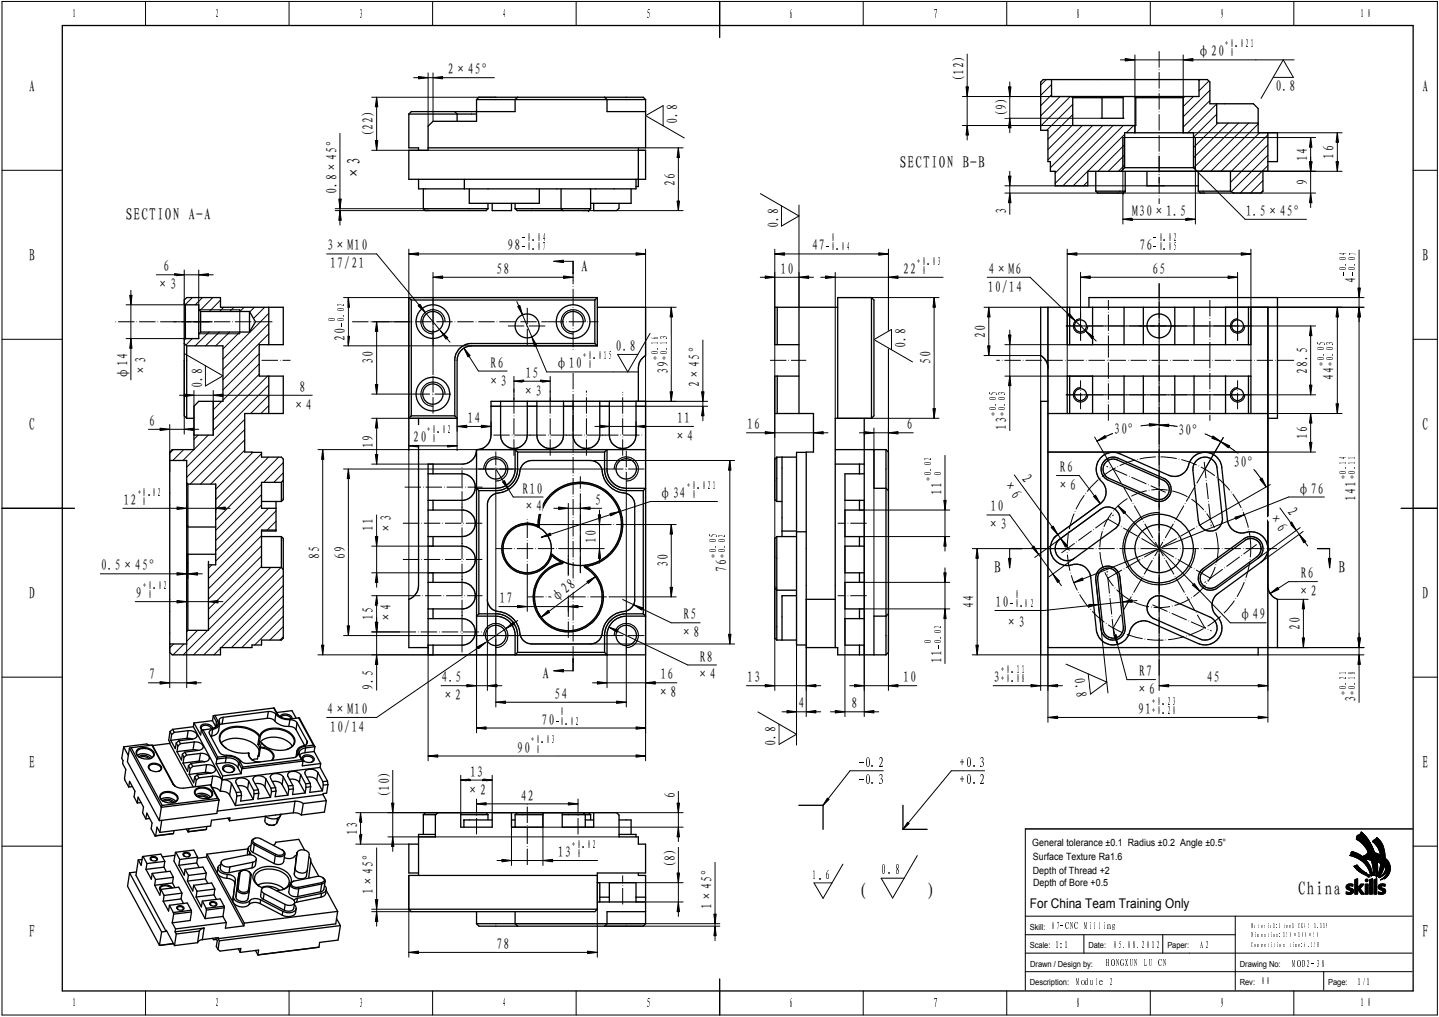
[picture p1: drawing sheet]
<svg xmlns="http://www.w3.org/2000/svg" width="420mm" height="297mm" viewBox="0 0 420 297" stroke-linecap="round" stroke-linejoin="round" font-family="sans-serif">
<defs><g id="words">
<g font-size="5.8">
<text x="250.5" y="262.3">(</text>
<text x="271" y="262.3">)</text>
</g>
<text font-size="5.5" x="379" y="261.4">China</text>
<text font-size="5.3" x="105.1" y="52.7" transform="rotate(-90 105.1 52.7)">×3</text>
<g font-size="5">
<text x="8.5" y="26.9">A</text>
<text x="415.3" y="26.9">A</text>
<text x="8.5" y="76.2">B</text>
<text x="415.3" y="76.2">B</text>
<text x="8.5" y="125.6">C</text>
<text x="415.3" y="125.6">C</text>
<text x="8.5" y="174.9">D</text>
<text x="415.3" y="174.9">D</text>
<text x="8.5" y="224.3">E</text>
<text x="415.3" y="224.3">E</text>
<text x="8.5" y="273.6">F</text>
<text x="415.3" y="273.6">F</text>
</g>
<g font-size="4.9">
<text x="262.7" y="49.1">SECTION B-B</text>
<text x="36.7" y="64.3">SECTION A-A</text>
<text x="169.7" y="79.5">A</text>
<text x="290.3" y="167.4">B</text>
<text x="390.8" y="167.3">B</text>
<text x="158.4" y="198.3">A</text>
</g>
<g font-size="4.4">
<text x="349.8" y="16.5">φ20</text>
<text x="130.8" y="21.7">2×45°</text>
<text x="281.5" y="23.9" transform="rotate(-90 281.5 23.9)">(12)</text>
<text x="372.4" y="26.7">0.8</text>
<text x="293.9" y="34.3" transform="rotate(-90 293.9 34.3)">(9)</text>
<text x="109" y="40.1" transform="rotate(-90 109 40.1)">(22)</text>
<text x="197.9" y="36.1" transform="rotate(-90 197.9 36.1)">0.8</text>
<text x="381.8" y="47" transform="rotate(-90 381.8 47)">14</text>
<text x="389.5" y="46.3" transform="rotate(-90 389.5 46.3)">16</text>
<text x="98.3" y="56.6" transform="rotate(-90 98.3 56.6)">0.8×45°</text>
<text x="197.1" y="54.2" transform="rotate(-90 197.1 54.2)">26</text>
<text x="381.8" y="54.1" transform="rotate(-90 381.8 54.1)">9</text>
<text x="293.9" y="62.4" transform="rotate(-90 293.9 62.4)">3</text>
<text x="330.5" y="63.1">M30×1.5</text>
<text x="363.7" y="63">1.5×45°</text>
<text x="227.3" y="66.6" transform="rotate(-90 227.3 66.6)">0.8</text>
<text x="95.5" y="73.2">3×M10</text>
<text x="148.2" y="73.2">98</text>
<text x="237.1" y="73.2">47</text>
<text x="332.7" y="73.2">76</text>
<text x="47.7" y="79.2">6</text>
<text x="96.4" y="78.4">17/21</text>
<text x="145" y="80">58</text>
<text x="227.9" y="80">10</text>
<text x="263.7" y="80">22</text>
<text x="288.6" y="80">4×M6</text>
<text x="336.5" y="80">65</text>
<text x="395.9" y="82.6" transform="rotate(-90 395.9 82.6)">4</text>
<text x="45.8" y="84.5">×3</text>
<text x="288.4" y="85.2">10/14</text>
<text x="100.8" y="99.7" transform="rotate(-90 100.8 99.7)">20</text>
<text x="264.5" y="101.5" transform="rotate(-90 264.5 101.5)">0.8</text>
<text x="287.8" y="98.7" transform="rotate(-90 287.8 98.7)">20</text>
<text x="109" y="106.4" transform="rotate(-90 109 106.4)">30</text>
<text x="143.2" y="107.4">R6</text>
<text x="162.3" y="107.6">φ10</text>
<text x="179.7" y="102.6">0.8</text>
<text x="271.8" y="106.4" transform="rotate(-90 271.8 106.4)">50</text>
<text x="37.3" y="110.8" transform="rotate(-90 37.3 110.8)">φ14</text>
<text x="42.5" y="109.8" transform="rotate(-90 42.5 109.8)">×3</text>
<text x="59.1" y="113.3" transform="rotate(-90 59.1 113.3)">0.8</text>
<text x="142.4" y="112.6">×3</text>
<text x="153.4" y="110.4">15</text>
<text x="195.1" y="109.2" transform="rotate(-90 195.1 109.2)">39</text>
<text x="204.2" y="112.9" transform="rotate(-90 204.2 112.9)">2×45°</text>
<text x="381.8" y="109.2" transform="rotate(-90 381.8 109.2)">28.5</text>
<text x="389.5" y="111" transform="rotate(-90 389.5 111)">44</text>
<text x="85.5" y="119.7">×4</text>
<text x="87.4" y="114.4">8</text>
<text x="152.6" y="115.6">×3</text>
<text x="43.5" y="124.4">6</text>
<text x="136.5" y="123.5">14</text>
<text x="197.7" y="123.5">11</text>
<text x="218.1" y="125.4">16</text>
<text x="264.7" y="125.4">6</text>
<text x="293.9" y="125.6" transform="rotate(-90 293.9 125.6)">13</text>
<text x="109" y="130.8" transform="rotate(-90 109 130.8)">19</text>
<text x="120.7" y="129.2">20</text>
<text x="196.8" y="128.8">×4</text>
<text x="325.2" y="126.8">30°</text>
<text x="344" y="127">30°</text>
<text x="381.8" y="128.3" transform="rotate(-90 381.8 128.3)">16</text>
<text x="309.5" y="137.9">R6</text>
<text x="360.2" y="136.4">30°</text>
<text x="292.8" y="141.4" transform="rotate(54 292.8 141.4)">×6</text>
<text x="298.1" y="139.8" transform="rotate(54 298.1 139.8)">2</text>
<text x="308.6" y="143.1">×6</text>
<text x="36.1" y="147.4">12</text>
<text x="152.6" y="144.1">R10</text>
<text x="152.7" y="149.4">×4</text>
<text x="173.8" y="147.4">5</text>
<text x="192.6" y="145.5">φ34</text>
<text x="275" y="144.7" transform="rotate(-90 275 144.7)">11</text>
<text x="289.2" y="149.4">10</text>
<text x="375.7" y="149.5" transform="rotate(54 375.7 149.5)">2</text>
<text x="379" y="144.1">φ76</text>
<text x="395.9" y="146.2" transform="rotate(-90 395.9 146.2)">141</text>
<text x="109" y="155.2" transform="rotate(-90 109 155.2)">11</text>
<text x="288.3" y="154.6">×3</text>
<text x="370.4" y="151" transform="rotate(54 370.4 151)">×6</text>
<text x="114.2" y="156.1" transform="rotate(-90 114.2 156.1)">×3</text>
<text x="174.1" y="158.6" transform="rotate(-90 174.1 158.6)">10</text>
<text x="29.5" y="166.6">0.5×45°</text>
<text x="93.3" y="163.2" transform="rotate(-90 93.3 163.2)">85</text>
<text x="100.8" y="163.2" transform="rotate(-90 100.8 163.2)">69</text>
<text x="195.1" y="165.7" transform="rotate(-90 195.1 165.7)">30</text>
<text x="212.2" y="167" transform="rotate(-90 212.2 167)">76</text>
<text x="379.8" y="168.9">R6</text>
<text x="39.7" y="174.7">9</text>
<text x="145.8" y="176.1">17</text>
<text x="162.3" y="175.8" transform="rotate(-37 162.3 175.8)">φ28</text>
<text x="284.4" y="177.6" transform="rotate(-90 284.4 177.6)">44</text>
<text x="290.6" y="177.2">10</text>
<text x="379" y="174.1">×2</text>
<text x="109" y="181.2" transform="rotate(-90 109 181.2)">15</text>
<text x="114.2" y="182" transform="rotate(-90 114.2 182)">×4</text>
<text x="199.6" y="180.9">R5</text>
<text x="293.6" y="183">×3</text>
<text x="361.9" y="180.9">φ49</text>
<text x="379.6" y="184" transform="rotate(-90 379.6 184)">20</text>
<text x="198.7" y="186.1">×8</text>
<text x="204.4" y="193.2">R8</text>
<text x="275" y="193.6" transform="rotate(-90 275 193.6)">11</text>
<text x="313.7" y="198" transform="rotate(84 313.7 198)">0.8</text>
<text x="332.6" y="197.5">R7</text>
<text x="43.5" y="198.4">7</text>
<text x="109" y="201.4" transform="rotate(-90 109 201.4)">9.5</text>
<text x="128.9" y="199.3">4.5</text>
<text x="192" y="203.7">×8</text>
<text x="192.8" y="198.4">16</text>
<text x="203.5" y="198.5">×4</text>
<text x="218.1" y="199.3">13</text>
<text x="263.7" y="199.3">10</text>
<text x="290.1" y="199.3">3</text>
<text x="331.8" y="202.7">×6</text>
<text x="352.4" y="199.3">45</text>
<text x="95.5" y="208.5">4×M10</text>
<text x="129.1" y="204.5">×2</text>
<text x="161.9" y="204.1">54</text>
<text x="233.1" y="206.9">4</text>
<text x="248.7" y="206.9">8</text>
<text x="332.3" y="208.5">91</text>
<text x="395.9" y="205" transform="rotate(-90 395.9 205)">3</text>
<text x="96.4" y="213.7">10/14</text>
<text x="158.1" y="211.6">70</text>
<text x="151" y="219.8">90</text>
<text x="226.6" y="218" transform="rotate(-90 226.6 218)">0.8</text>
<text x="137.2" y="226.8">13</text>
<text x="113.7" y="233" transform="rotate(-90 113.7 233)">(10)</text>
<text x="136.3" y="232.1">×2</text>
<text x="152" y="233.8">4</text>
<text x="154.1" y="233.8">2</text>
<text x="197.1" y="233" transform="rotate(-90 197.1 233)">6</text>
<text x="104.3" y="243.8" transform="rotate(-90 104.3 243.8)">13</text>
<text x="162.8" y="250.4">13</text>
<text x="197.1" y="253.5" transform="rotate(-90 197.1 253.5)">(8)</text>
<text x="109" y="261.2" transform="rotate(-90 109 261.2)">1×45°</text>
<text x="207.8" y="265.5" transform="rotate(-90 207.8 265.5)">1×45°</text>
<text x="145" y="277.2">78</text>
</g>
<text font-size="4.1" x="257.3" y="255.4">0.8</text>
<g font-size="3.9">
<text x="250.7" y="224.2">-0.2</text>
<text x="280.3" y="224.2">+0.3</text>
<text x="250.7" y="228.9">-0.3</text>
<text x="280.3" y="228.9">+0.2</text>
<text x="237.2" y="257">1.6</text>
<text x="300.7" y="265.3">For China Team Training Only</text>
</g>
<g font-size="3.5">
<text x="20.9" y="5.2">1</text>
<text x="62.9" y="5.2">2</text>
<text x="104.8" y="5.2">3</text>
<text x="146.7" y="5.2">4</text>
<text x="188.6" y="5.2">5</text>
<text x="230.5" y="5.2">6</text>
<text x="272.4" y="5.2">7</text>
<text x="314.3" y="5.2">8</text>
<text x="356.2" y="5.2">9</text>
<text x="397.2" y="5.2">1 0</text>
<text x="20.9" y="294.2">1</text>
<text x="62.9" y="294.2">2</text>
<text x="104.8" y="294.2">3</text>
<text x="146.7" y="294.2">4</text>
<text x="188.6" y="294.2">5</text>
<text x="230.5" y="294.2">6</text>
<text x="272.4" y="294.2">7</text>
<text x="314.3" y="294.2">8</text>
<text x="356.2" y="294.2">9</text>
<text x="397.1" y="294.2">1 0</text>
</g>
<g font-size="3.1">
<text x="357.7" y="13.8">+0.021</text>
<text x="359.2" y="16.4">0</text>
<text x="152.3" y="70.5">-0.04</text>
<text x="242.6" y="70.5">0</text>
<text x="336.8" y="70.5">-0.02</text>
<text x="152.3" y="73.2">-0.07</text>
<text x="241.2" y="73.2">-0.04</text>
<text x="267.8" y="77.3">+0.03</text>
<text x="336.8" y="73.2">-0.05</text>
<text x="393.2" y="77.6">. .</text>
<text x="393.2" y="76.2">00</text>
<text x="393.2" y="74.7">47</text>
<text x="269.3" y="79.9">0</text>
<text x="393.2" y="80.6">--</text>
<text x="393.2" y="79.1">00</text>
<text x="100.7" y="89.8">2</text>
<text x="98" y="94.1">00</text>
<text x="100.7" y="95.6">-</text>
<text x="100.7" y="92.7">.</text>
<text x="100.7" y="91.2">0</text>
<text x="192.4" y="100.8">11</text>
<text x="192.4" y="99.3">63</text>
<text x="386.8" y="101">53</text>
<text x="170.2" y="104.9">+0.015</text>
<text x="171.7" y="107.6">0</text>
<text x="192.4" y="105.1">++</text>
<text x="192.4" y="103.7">00</text>
<text x="192.4" y="102.2">. .</text>
<text x="386.8" y="106.9">++</text>
<text x="386.8" y="105.4">00</text>
<text x="386.8" y="104">. .</text>
<text x="386.8" y="102.5">00</text>
<text x="291.2" y="118.6">. .</text>
<text x="291.2" y="117.1">00</text>
<text x="291.2" y="115.7">53</text>
<text x="291.2" y="121.5">++</text>
<text x="291.2" y="120.1">00</text>
<text x="124.8" y="126.5">+0.02</text>
<text x="126.3" y="129.2">0</text>
<text x="272.2" y="137.6">.</text>
<text x="272.2" y="136.2">0</text>
<text x="272.2" y="134.7">2</text>
<text x="393.2" y="137.1">. .</text>
<text x="393.2" y="135.7">11</text>
<text x="393.2" y="134.2">41</text>
<text x="200.5" y="142.8">+0.021</text>
<text x="272.2" y="140.5">+</text>
<text x="272.2" y="139.1">00</text>
<text x="393.2" y="140">++</text>
<text x="393.2" y="138.6">00</text>
<text x="40.2" y="144.7">+0.02</text>
<text x="41.6" y="147.4">0</text>
<text x="202" y="145.5">0</text>
<text x="209.4" y="161.5">00</text>
<text x="209.4" y="160">. .</text>
<text x="209.4" y="158.5">00</text>
<text x="209.4" y="157.1">52</text>
<text x="209.4" y="162.9">++</text>
<text x="41.7" y="172">+0.02</text>
<text x="43.2" y="174.7">0</text>
<text x="294.8" y="177.2">-0.02</text>
<text x="296.2" y="174.6">0</text>
<text x="274.9" y="185.2">0</text>
<text x="274.9" y="183.7">2</text>
<text x="272.2" y="188.1">00</text>
<text x="274.9" y="189.5">-</text>
<text x="274.9" y="186.6">.</text>
<text x="292.2" y="196.6">+0.11</text>
<text x="393.2" y="197.1">18</text>
<text x="292.2" y="199.3">+0.08</text>
<text x="393.2" y="202.9">++</text>
<text x="393.2" y="201.5">00</text>
<text x="393.2" y="200">. .</text>
<text x="393.2" y="198.6">21</text>
<text x="163.6" y="208.9">0</text>
<text x="336.5" y="205.8">+0.23</text>
<text x="336.5" y="208.5">+0.20</text>
<text x="162.2" y="211.6">-0.02</text>
<text x="155.1" y="217.1">+0.03</text>
<text x="156.6" y="219.8">0</text>
<text x="167" y="247.7">+0.02</text>
<text x="168.4" y="250.4">0</text>
</g>
<g font-size="2.9">
<text x="301.4" y="247.2">General tolerance ±0.1 Radius ±0.2 Angle ±0.5°</text>
<text x="301.6" y="251.1">Surface Texture Ra1.6</text>
<text x="301.6" y="255.1">Depth of Thread +2</text>
<text x="301.7" y="258.9">Depth of Bore +0.5</text>
<text x="306.9" y="271.4">07-CNC Milling</text>
<text x="308" y="276.9">1:1</text>
<text x="325" y="276.8">05.08.2012</text>
<text x="350.3" y="276.9">A2</text>
<text x="314.1" y="287.6">Module 2</text>
<text x="323" y="282.2">HONGXUN LU CN</text>
<text x="368.3" y="287.4">00</text>
<text x="377.3" y="282.5">MOD2-38</text>
<text x="396.2" y="287.6">1/1</text>
</g>
<g font-size="2.5">
<text x="300.7" y="271.6">Skill:</text>
<text x="300.7" y="277">Scale:</text>
<text x="317.8" y="277">Date:</text>
<text x="340.9" y="277">Paper:</text>
<text x="300.7" y="287.8">Description:</text>
<text x="300.8" y="282.4">Drawn / Design by:</text>
<text x="362" y="282.4">Drawing No:</text>
<text x="362" y="287.8">Rev:</text>
<text x="387.8" y="287.8">Page:</text>
</g>
<g font-size="1.9">
<text x="365.3" y="271.1">Material:Steel CK45 1.119</text>
<text x="365.3" y="273.8">Dimention:150×100×50</text>
<text x="365.3" y="276.5">Competition time:6.25H</text>
</g>
</g></defs>
<path d="M412.3 242.1h-112.9v47.1M299.4 273h61.3M299.4 278.4h112.9M299.4 267.6h112.9M316.5 273v5.4M339.5 273v5.4M360.7 267.6v21.6M299.4 283.8h112.9M386.5 283.8v5.4" fill="none" stroke="#000" stroke-width=".29"/>
<path d="M308 274.4h3.9v2.9h-3.9z" fill-rule="evenodd" fill="#fff"/>
<path d="M308 274.4h3.9v2.9h-3.9z" fill="none" stroke="#fff" stroke-width=".29"/>
<path d="M306.9 268.9h19v2.9h-19z" fill-rule="evenodd" fill="#fff"/>
<path d="M306.9 268.9h19v2.9h-19z" fill="none" stroke="#fff" stroke-width=".29"/>
<path d="M350.3 274.4h2.5v2.9h-2.5z" fill-rule="evenodd" fill="#fff"/>
<path d="M350.3 274.4h2.5v2.9h-2.5z" fill="none" stroke="#fff" stroke-width=".29"/>
<path d="M323 279.7h17.6v2.9h-17.6z" fill-rule="evenodd" fill="#fff"/>
<path d="M323 279.7h17.6v2.9h-17.6z" fill="none" stroke="#fff" stroke-width=".29"/>
<path d="M396.2 285.1h3.9v2.9h-3.9z" fill-rule="evenodd" fill="#fff"/>
<path d="M396.2 285.1h3.9v2.9h-3.9z" fill="none" stroke="#fff" stroke-width=".29"/>
<path d="M368.3 284.9h2.6v3h-2.6z" fill-rule="evenodd" fill="#fff"/>
<path d="M368.3 284.9h2.6v3h-2.6z" fill="none" stroke="#fff" stroke-width=".29"/>
<g fill="none" stroke="#000" stroke-width=".29">
<path d="M299.4 242.1h113.1M393.1 258.6l.8-.4 1.1 .1v.6l-.3-.1a.43 .43 0 0 0-.6-.1 .43 .43 0 0 0 .1 .7 .94 .94 0 0 1 1 1 .94 .94 0 0 1-1.1 .8l-1-.1 .1-.6a.67 .67 0 0 0 .7 .3 .67 .67 0 0 0 .5-.5l-.4-.3a.92 .92 0 0 1-.9-1.4zM394.6 248.9l.2-.1 1.4 .4 1.6 1-.8 .2 1.5 .4-1.8-.1a2.67 2.67 0 0 1 3.1 1.9l.5 1.1 .5 2-.8-2.3-.7-.9 .7 1.5 .5 1.9-1-2.2a8.2 8.2 0 0 0-5.4-3.8l.3-.2zM395.3 253l.6-.2a.45 .45 0 0 1 .5-.1 .45 .45 0 0 1 .3 .5l.8 .8 1.5 1.1-.7-.4 .4 .3 1.4 .7-2.1-.9 .1 .1 1.9 1.1-.6-.1 .2 .1-2.4-1.2zM395.6 256.9l.8-.2v2.7l.9-1.2h.9l-1.1 1.3 1.2 1.7h-.8l-1.1-1.5v1.5h-.8zM396.3 244.1a1.24 1.24 0 0 0 1.1-.9l2.2 2.4 1.5 3.4-1.5-.4-.1 .3-1.4-2.1-1.2-1.1a.94 .94 0 0 1-.8-.7 .94 .94 0 0 1 .2-.9zM396.7 250.6l4.9 .9 2.2 1-2.3-1.2-4.5-.9a2.8 2.8 0 0 0 2.6-1.8l2 .5 1.6 .8a4.4 4.4 0 0 1 2.7 3.4v.6a3.6 3.6 0 0 1-1.7 2.8 3.6 3.6 0 0 0 1.5-4 3.8 3.8 0 0 1-2.6 4.3 4 4 0 0 0 2.1-4.1l-.2-.3a3.3 3.3 0 0 1-2.3 3.8l.6-.5h-.2a1.92 1.92 0 0 0 1.3-1.5 1.92 1.92 0 0 0-.8-1.9l-1.8-.9zM397.5 243l2.1 2.4 1.7 3.6-1.8-3.6zM397.5 243l1.9 2.1zM397.8 250.2l-1.1-.7-1.9-.7-.4 .9-.3 .2a7.3 7.3 0 0 1 6.1 5.6v-.4l.3 .8-.5-2-.7-1.4 .7 .9 .8 2.3-.1-.3a8.3 8.3 0 0 0-1.4-3.6l-.7-.9M398.3 250.6l.2 .2M398.6 258.2h.8v3h-.8z"/>
<path d="M398.7 254.9l-1.3-1-1.1-1.2-1 .3 1.3 1.4 2.9 1.5M399 255.1l-.7-.4 1.8 1-2.1-.9 1.6 1M399.3 245.1l.9 1.3M399.4 245.1l.6 1M399.4 255.9h.1M399.5 255.9h.1M399.5 248.9l.1-.3a9.2 9.2 0 0 1 6 3.5 3.6 3.6 0 0 1-1.4 4.6 3.6 3.6 0 0 0 1.6-3.5M399.5 248.9l-.8 .9-1.7 .6 3.5 .7 2.3 .8M399.6 255.9h.1M399.6 255.9l.4 .1M399.9 256.9l.8-.2v4.5h-.8zM400 256h.1"/>
<path d="M400.1 246.4l.7 1.5M400.2 246.4l1 2.6M400.4 251.2a.84 .84 0 0 1 1 1.1l-.1 3.4-.2-1.4-.1 1.4-.1-2.1zM400.4 251.2l.5 2.4 .1 2.1 .1-.4M400.9 248.2l.2 .8M400.9 245.6l.6-.4a.55 .55 0 0 1 .5-.5 .55 .55 0 0 1 .6 .4l.1 .2a7.1 7.1 0 0 1 1.7 4.6v.8l-.5-.4a1.31 1.31 0 0 1-1.1-1.5 5.8 5.8 0 0 0-2-3zM401 248.2l-1.9-3.3-1.7-1.7a1.24 1.24 0 0 1-1.1 .9l-.3 1a8 8 0 0 1 3.5 3.8M401 248.2l.3 .8M401.1 254.7v.3M401.2 256.9l.8-.2v4.5h-.8zM401.2 251.5l.2 1.5-.1 2.7-.2-1.4v.3M401.4 251.5a.99 .99 0 0 1 .6 1.4l-.3 3v-2.3z"/>
<path d="M401.4 251.5l.4 2.8-.1 1.6 .4-2.3-.2-2M402 251.7l.2 2.5-.3 2 .3-1.6zM402 251.7l.2 1.2-.2 2.5M402.1 255.4l-.2 .8M402.1 251.7l.1 1.2-.1 2.5M402.6 258.5l1-.4 .8 .2v.6l-.3-.1a.47 .47 0 0 0-.6-.2 .47 .47 0 0 0-.2 .6l.1 .1a.97 .97 0 0 1 1.2 1 .97 .97 0 0 1-1.1 .9l-1-.1 .1-.6a.6 .6 0 0 0 .7 .3 .6 .6 0 0 0 .4-.6l-.3-.2a.9 .9 0 0 1-.9-.5 .9 .9 0 0 1 .1-1zM402.8 251.9l1 .6M402.9 251.9l-3-.9-3.2-.4a19.9 19.9 0 0 1 7.3 2.1l.4 .6a2.09 2.09 0 0 1-1.3 2.6h.2l-.6 .5a3.3 3.3 0 0 0 2.3-3.8 3.1 3.1 0 0 1-1.3 4l-.6 .4a3.8 3.8 0 0 0 2.7-3.8M403 249.8a5.7 5.7 0 0 0-2.2-4l1.2-1.2a7 7 0 0 1 2.4 6.1M403.1 252.2a.86 .86 0 0 1 .3 1.5l-1.2 2.2 .4-.8-.4 .5 .6-1.6zM403.1 252.2l-.2 1.5-.7 1.9 .4-.5-.4 .8 1-1.6 .5-1.8M403.2 252.1l.3 .2"/>
<path d="M403.8 252.6a.81 .81 0 0 1 .1 1.2l-.7 1.5-.7 .9 .8-1.4zM403.8 252.6l-.5 2.3-.8 1.3a6.2 6.2 0 0 0 1.6-3.3M405.7 252.7l.1 .5"/>
<circle cx="399" cy="257.1" r=".38"/>
<circle cx="399.1" cy="257.1" r=".39"/>
</g>
<g fill="#000">
<path d="M399.9 256.9l.8-.2v4.5h-.8zM401.2 256.9l.8-.2v4.5h-.8z"/>
<path d="M394.6 248.9l.2-.1 1.4 .4 1.6 1-.8 .2 1.5 .4-1.8-.1a2.67 2.67 0 0 1 3.1 1.9l.5 1.1 .5 2-.8-2.3-.7-.9 .7 1.5 .5 1.9-1-2.2a8.2 8.2 0 0 0-5.4-3.8l.3-.2z" fill-rule="evenodd"/>
<path d="M396.3 244.1a1.24 1.24 0 0 0 1.1-.9l2.2 2.4 1.5 3.4-1.5-.4-.1 .3-1.4-2.1-1.2-1.1a.94 .94 0 0 1-.8-.7 .94 .94 0 0 1 .2-.9z" fill-rule="evenodd"/>
<path d="M397.5 243l2.1 2.4 1.7 3.6-1.8-3.6z" fill-rule="evenodd"/>
<path d="M398.6 258.2h.8v3h-.8zM398.7 257.1a.39 .39 0 0 0 .7 0 .39 .39 0 0 0-.7 0z" fill-rule="evenodd"/>
<path d="M395.3 253l.6-.2a.45 .45 0 0 1 .5-.1 .45 .45 0 0 1 .3 .5l.8 .8 1.5 1.1-.7-.4 .4 .3 1.4 .7-2.1-.9 .1 .1 1.9 1.1-.6-.1 .2 .1-2.4-1.2z" fill-rule="evenodd"/>
<path d="M400.4 251.2l.5 2.4 .1 2.1 .1-1.4 .2 1.4 .1-3.3a.86 .86 0 0 0-.9-1.1zM401.4 251.5l.3 2.1v2.3a9.3 9.3 0 0 0 .2-4.3zM402 251.7l.2 2.9-.3 1.6 .3-2z" fill-rule="evenodd"/>
<path d="M400.9 245.6l.6-.4a.55 .55 0 0 1 .5-.5 .55 .55 0 0 1 .6 .4l.1 .2a7.1 7.1 0 0 1 1.7 4.6v.8l-.5-.4a1.31 1.31 0 0 1-1.1-1.5 5.8 5.8 0 0 0-2-3z" fill-rule="evenodd"/>
<path d="M396.7 250.6l4.9 .9 2.2 1-2.3-1.2-4.5-.9a2.8 2.8 0 0 0 2.6-1.8l2 .5 1.6 .8a4.4 4.4 0 0 1 2.7 3.4v.6a3.6 3.6 0 0 1-1.7 2.8 3.6 3.6 0 0 0 1.5-4 3.8 3.8 0 0 1-2.6 4.3 4 4 0 0 0 2.1-4.1l-.2-.3a3.3 3.3 0 0 1-2.3 3.8l.6-.5h-.2a1.92 1.92 0 0 0 1.3-1.5 1.92 1.92 0 0 0-.8-1.9l-1.8-.9z" fill-rule="evenodd"/>
<path d="M403.1 252.2l-.3 1.8-.6 1.6 .4-.5-.4 .8 1.3-2.4a.8 .8 0 0 0-.4-1.3zM403.8 252.6l-.5 2.2-.8 1.4 .5-.5a5.1 5.1 0 0 0 1.1-2.9z" fill-rule="evenodd"/>
<path d="M393.1 258.6l.8-.4 1.1 .1v.6l-.3-.1a.43 .43 0 0 0-.6-.1 .43 .43 0 0 0 .1 .7 .94 .94 0 0 1 1 1 .94 .94 0 0 1-1.1 .8l-1-.1 .1-.6a.67 .67 0 0 0 .7 .3 .67 .67 0 0 0 .5-.5l-.4-.3a.92 .92 0 0 1-.9-1.4z" fill-rule="evenodd"/>
<path d="M395.6 256.9l.8-.2v2.7l.9-1.2h.9l-1.1 1.3 1.2 1.7h-.8l-1.1-1.5v1.5h-.8z" fill-rule="evenodd"/>
<path d="M402.6 258.5l1-.4 .8 .2v.6l-.3-.1a.47 .47 0 0 0-.6-.2 .47 .47 0 0 0-.2 .6l.1 .1a.97 .97 0 0 1 1.2 1 .97 .97 0 0 1-1.1 .9l-1-.1 .1-.6a.6 .6 0 0 0 .7 .3 .6 .6 0 0 0 .4-.6l-.3-.2a.9 .9 0 0 1-.9-.5 .9 .9 0 0 1 .1-1z" fill-rule="evenodd"/>
</g>
<path d="M325 274.3h13.5v2.9h-13.5z" fill-rule="evenodd" fill="#fff"/>
<path d="M325 274.3h13.5v2.9h-13.5z" fill="none" stroke="#fff" stroke-width=".29"/>
<path d="M314.1 285.1h10.8v2.9h-10.8z" fill-rule="evenodd" fill="#fff"/>
<path d="M314.1 285.1h10.8v2.9h-10.8z" fill="none" stroke="#fff" stroke-width=".29"/>
<path d="M233.2 235.2h7.1v7M263.6 235.2v7h7.1" fill="none" stroke="#000" stroke-width=".38"/>
<path d="M241.6 233.1l.5 .4-1.8 1.7zM257.9 225.1h-9.7l-7.9 10.1" fill="none" stroke="#000" stroke-width=".29"/>
<path d="M241.6 233.1l.5 .4-1.8 1.7z" fill="#000"/>
<path d="M250.7 220.8h7.1v3.9h-7.1z" fill-rule="evenodd" fill="#fff"/>
<path d="M250.7 220.8h7.1v3.9h-7.1z" fill="none" stroke="#fff" stroke-width=".29"/>
<path d="M250.7 225.6h7.1v3.8h-7.1z" fill-rule="evenodd" fill="#fff"/>
<path d="M250.7 225.6h7.1v3.8h-7.1z" fill="none" stroke="#fff" stroke-width=".29"/>
<path d="M287.5 225.1h-9.7l-14.2 17.1M265 240.2l.5 .3-1.9 1.7z" fill="none" stroke="#000" stroke-width=".29"/>
<path d="M265 240.2l.5 .3-1.9 1.7z" fill="#000"/>
<path d="M280.3 220.8h7v3.9h-7z" fill-rule="evenodd" fill="#fff"/>
<path d="M280.3 220.8h7v3.9h-7z" fill="none" stroke="#fff" stroke-width=".29"/>
<path d="M280.3 225.6h7v3.8h-7z" fill-rule="evenodd" fill="#fff"/>
<path d="M280.3 225.6h7v3.8h-7z" fill="none" stroke="#fff" stroke-width=".29"/>
<path d="M237.4 257.5h5.8l-2.9 4.9z" fill="#fff"/>
<path d="M237.4 257.5h5.8l-2.9 4.9z" fill="none" stroke="#fff" stroke-width=".29"/>
<path d="M246.1 252.4l-5.8 10-2.7-4.5h5.3" fill="none" stroke="#000" stroke-width=".29"/>
<path d="M237.2 253.7h5.2v3.8h-5.2z" fill-rule="evenodd" fill="#fff"/>
<path d="M237.2 253.7h5.2v3.8h-5.2z" fill="none" stroke="#fff" stroke-width=".29"/>
<path d="M250.5 249.9h22.8v13.2h-22.8z" fill-rule="evenodd" fill="#fff"/>
<path d="M250.5 249.9h22.8v13.2h-22.8z" fill="none" stroke="#fff" stroke-width=".29"/>
<g fill="none" stroke="#000" stroke-width=".29">
<path d="M.6 .4h419.1v296.1h-419.1zM42.5 .4v7.1M84.4 .4v7.1M126.3 .4v7.1M168.2 .4v7.1M210.1 .4v7.1M252 .4v7.1M294 .4v7.1M335.9 .4v7.1M377.8 .4v7.1M.6 49.7h17.6M412.6 49.7h7.1"/>
<path d="M.6 99.1h17.6M412.6 99.1h7.1M.6 148.5h17.6M412.6 148.5h7.1M.6 197.8h17.6M412.6 197.8h7.1M.6 247.1h17.6M267.8 249.9l-7.2 12.4-3.3-5.8h6.7M412.6 247.1h7.1M42.5 289.4v7.1M84.4 289.4v7.1M126.3 289.4v7.1"/>
<path d="M168.2 289.4v7.1M210.1 289.4v7.1M252 289.4v7.1M294 289.4v7.1M335.9 289.4v7.1M377.8 289.4v7.1"/>
</g>
<path d="M18.2 7.5h394.4v281.9h-394.4zM210.1 .4v10.6M.6 148.5h21.1M409.1 148.5h10.6M210.1 285.9v10.6" fill="none" stroke="#000" stroke-width=".38"/>
<path d="M20.9 2.2h1.2v3.5h-1.2z" fill-rule="evenodd" fill="#fff"/>
<path d="M20.9 2.2h1.2v3.5h-1.2z" fill="none" stroke="#fff" stroke-width=".29"/>
<path d="M62.9 2.2h1.1v3.5h-1.1z" fill-rule="evenodd" fill="#fff"/>
<path d="M62.9 2.2h1.1v3.5h-1.1z" fill="none" stroke="#fff" stroke-width=".29"/>
<path d="M104.8 2.2h1.1v3.5h-1.1z" fill-rule="evenodd" fill="#fff"/>
<path d="M104.8 2.2h1.1v3.5h-1.1z" fill="none" stroke="#fff" stroke-width=".29"/>
<path d="M146.7 2.2h1.1v3.5h-1.1z" fill-rule="evenodd" fill="#fff"/>
<path d="M146.7 2.2h1.1v3.5h-1.1z" fill="none" stroke="#fff" stroke-width=".29"/>
<path d="M188.6 2.2h1.1v3.5h-1.1z" fill-rule="evenodd" fill="#fff"/>
<path d="M188.6 2.2h1.1v3.5h-1.1z" fill="none" stroke="#fff" stroke-width=".29"/>
<path d="M230.5 2.2h1.1v3.5h-1.1z" fill-rule="evenodd" fill="#fff"/>
<path d="M230.5 2.2h1.1v3.5h-1.1z" fill="none" stroke="#fff" stroke-width=".29"/>
<path d="M272.4 2.2h1.1v3.5h-1.1z" fill-rule="evenodd" fill="#fff"/>
<path d="M272.4 2.2h1.1v3.5h-1.1z" fill="none" stroke="#fff" stroke-width=".29"/>
<path d="M314.3 2.2h1.2v3.5h-1.2z" fill-rule="evenodd" fill="#fff"/>
<path d="M314.3 2.2h1.2v3.5h-1.2z" fill="none" stroke="#fff" stroke-width=".29"/>
<path d="M356.2 2.2h1.2v3.5h-1.2z" fill-rule="evenodd" fill="#fff"/>
<path d="M356.2 2.2h1.2v3.5h-1.2z" fill="none" stroke="#fff" stroke-width=".29"/>
<path d="M397.2 2.2h3v3.5h-3z" fill-rule="evenodd" fill="#fff"/>
<path d="M397.2 2.2h3v3.5h-3z" fill="none" stroke="#fff" stroke-width=".29"/>
<path d="M415.3 22.6h1.7v5h-1.7z" fill-rule="evenodd" fill="#fff"/>
<path d="M415.3 22.6h1.7v5h-1.7z" fill="none" stroke="#fff" stroke-width=".29"/>
<path d="M415.3 72h1.7v4.9h-1.7z" fill-rule="evenodd" fill="#fff"/>
<path d="M415.3 72h1.7v4.9h-1.7z" fill="none" stroke="#fff" stroke-width=".29"/>
<path d="M415.3 121.3h1.7v4.9h-1.7z" fill-rule="evenodd" fill="#fff"/>
<path d="M415.3 121.3h1.7v4.9h-1.7z" fill="none" stroke="#fff" stroke-width=".29"/>
<path d="M415.3 170.6h1.7v5h-1.7z" fill-rule="evenodd" fill="#fff"/>
<path d="M415.3 170.6h1.7v5h-1.7z" fill="none" stroke="#fff" stroke-width=".29"/>
<path d="M415.3 220h1.7v4.9h-1.7z" fill-rule="evenodd" fill="#fff"/>
<path d="M415.3 220h1.7v4.9h-1.7z" fill="none" stroke="#fff" stroke-width=".29"/>
<path d="M415.3 269.3h1.7v5h-1.7z" fill-rule="evenodd" fill="#fff"/>
<path d="M415.3 269.3h1.7v5h-1.7z" fill="none" stroke="#fff" stroke-width=".29"/>
<path d="M8.5 269.3h1.7v5h-1.7z" fill-rule="evenodd" fill="#fff"/>
<path d="M8.5 269.3h1.7v5h-1.7z" fill="none" stroke="#fff" stroke-width=".29"/>
<path d="M8.5 220h1.7v4.9h-1.7z" fill-rule="evenodd" fill="#fff"/>
<path d="M8.5 220h1.7v4.9h-1.7z" fill="none" stroke="#fff" stroke-width=".29"/>
<path d="M8.5 170.6h1.7v5h-1.7z" fill-rule="evenodd" fill="#fff"/>
<path d="M8.5 170.6h1.7v5h-1.7z" fill="none" stroke="#fff" stroke-width=".29"/>
<path d="M8.5 121.3h1.7v4.9h-1.7z" fill-rule="evenodd" fill="#fff"/>
<path d="M8.5 121.3h1.7v4.9h-1.7z" fill="none" stroke="#fff" stroke-width=".29"/>
<path d="M8.5 72h1.7v4.9h-1.7z" fill-rule="evenodd" fill="#fff"/>
<path d="M8.5 72h1.7v4.9h-1.7z" fill="none" stroke="#fff" stroke-width=".29"/>
<path d="M8.5 22.6h1.7v5h-1.7z" fill-rule="evenodd" fill="#fff"/>
<path d="M8.5 22.6h1.7v5h-1.7z" fill="none" stroke="#fff" stroke-width=".29"/>
<path d="M20.9 291.2h1.2v3.5h-1.2z" fill-rule="evenodd" fill="#fff"/>
<path d="M20.9 291.2h1.2v3.5h-1.2z" fill="none" stroke="#fff" stroke-width=".29"/>
<path d="M62.9 291.2h1.1v3.5h-1.1z" fill-rule="evenodd" fill="#fff"/>
<path d="M62.9 291.2h1.1v3.5h-1.1z" fill="none" stroke="#fff" stroke-width=".29"/>
<path d="M104.8 291.2h1.1v3.5h-1.1z" fill-rule="evenodd" fill="#fff"/>
<path d="M104.8 291.2h1.1v3.5h-1.1z" fill="none" stroke="#fff" stroke-width=".29"/>
<path d="M146.7 291.2h1.1v3.5h-1.1z" fill-rule="evenodd" fill="#fff"/>
<path d="M146.7 291.2h1.1v3.5h-1.1z" fill="none" stroke="#fff" stroke-width=".29"/>
<path d="M188.6 291.2h1.1v3.5h-1.1z" fill-rule="evenodd" fill="#fff"/>
<path d="M188.6 291.2h1.1v3.5h-1.1z" fill="none" stroke="#fff" stroke-width=".29"/>
<path d="M230.5 291.2h1.1v3.5h-1.1z" fill-rule="evenodd" fill="#fff"/>
<path d="M230.5 291.2h1.1v3.5h-1.1z" fill="none" stroke="#fff" stroke-width=".29"/>
<path d="M272.4 291.2h1.1v3.5h-1.1z" fill-rule="evenodd" fill="#fff"/>
<path d="M272.4 291.2h1.1v3.5h-1.1z" fill="none" stroke="#fff" stroke-width=".29"/>
<path d="M314.3 291.2h1.2v3.5h-1.2z" fill-rule="evenodd" fill="#fff"/>
<path d="M314.3 291.2h1.2v3.5h-1.2z" fill="none" stroke="#fff" stroke-width=".29"/>
<path d="M356.2 291.2h1.2v3.5h-1.2z" fill-rule="evenodd" fill="#fff"/>
<path d="M356.2 291.2h1.2v3.5h-1.2z" fill="none" stroke="#fff" stroke-width=".29"/>
<path d="M397.1 291.2h3.2v3.5h-3.2z" fill-rule="evenodd" fill="#fff"/>
<path d="M397.1 291.2h3.2v3.5h-3.2z" fill="none" stroke="#fff" stroke-width=".29"/>
<g fill="none" stroke="#000" stroke-width=".38">
<path d="M119.4 33.3v9.9h2.8v.7M119.4 33.3h19.7M132.8 32.6l.7 .7v2.1M139.1 29.1v6.3h-12.7l-1.4 1.4v7.1h-5.6v8.5h69.1v-8.5h-2.1M139.1 29.1h49.4M139.1 29.1l.7-.7h48l.7 .7M151.1 28.4l-.7 .7v3.5h-30.3l-.7 .7M176.5 28.4l.7 .7v3.5h11.3M188.5 29.1v14.1h-63.5M122.2 52.4v2.8h63.5v-2.8M123.6 55.2v5.8M135.6 52.4v2.8"/>
<path d="M137 55.2v4.2h20.5v-4.2M142.5 59.4v1.6M143.7 59.4v2.1h5.6v-2.1M150.4 59.4v1.6M163.8 55.2v5.8l.6 .5M172.5 55.2v5.8M173.3 59.4v2.1h6.7l.8-.7v-1.4M184.3 55.2v4.2h-11.8M186.4 43.2v11.3h-.7M123.6 61h18.9M123.6 61l.6 .5h17.7l.6-.5M150.4 61h22.1"/>
<path d="M150.4 61l.6 .5h20.9l.6-.5M36.1 218.1l1.4 2.5M36.1 218.1l-.6 3.4 .4 .7-.1 .8 .9 1.7-.3 3.1 1.2 2.1M37.8 218.5l9.3 17.3M37.8 218.5l-.6 4 9.3 17.2M38.3 218.4l9.1 16.8M38.3 218.4l-.5 .1M44 217.7l-1.2-.4-6.7 .8M44.4 217.6l-6.1 .8M44.4 217.6l6 11.3M44.4 217.6l6.3 11.6M49.6 217.1l-5 .7"/>
<path d="M49.6 217.1l6.8 12.7M49.6 213.7l-.3 2.5 .3 .9M49.6 213.7l.5 .8M49.9 216.2l1.3 2.5 .3-1.7M50.1 214.5l-.2 1.7M50.4 213l.5 .9M50.4 213l-.8 .7M50.9 213.9l-.8 .6M51.5 217l.4 .9M51.7 219.5l1.3 2.5 .2-1.7M51.9 217.9l-.2 1.6M52.2 216.4l.5 .8"/>
<path d="M52.2 216.4l-.7 .6M52.7 217.2l-.8 .7M54 219.7l.5 .9M54 219.7l-.8 .6M54.6 215.6l1.5 .3M54.6 215.6l-4.7 .6M54.9 213.4a2.16 2.16 0 0 1 2.7 1.5 1.45 1.45 0 0 1-1.4 1l-4 .5M54.9 213.4l-4 .5M54.9 213.4l-.3 2.2M56.4 218.9l1.5 .3M56.4 218.9l-4.7 .6M56.5 212.3l-6.1 .7"/>
<path d="M56.5 212.3l8.3 15.5M56.6 211.2l-.1 1.1M56.6 211.2l2 3.5 .2-1.4M56.7 216.7a2.16 2.16 0 0 1 2.6 1.5 1.45 1.45 0 0 1-1.3 1l-4 .5M56.7 216.7l-4 .5M56.7 216.7l-.3 2.2M58.8 213.3l4.5 8.4M59.3 213.2l4.3 7.9M59.3 213.2l-.5 .1M61.8 212.9a1.79 1.79 0 0 0-3.1-.3l.3 .6M61.8 215l-.3 .1M62 210.5l-5.4 .7"/>
<path d="M62 210.5l1 1.7M62.1 213.1a.9 .9 0 0 0-.9 1.2l2.8 5.4a2.25 2.25 0 0 0 2.2 .9 5.3 5.3 0 0 1 4.4 1.9l.6 .3 1.3 .2 13.6-1.8a.88 .88 0 0 0 .7-1.1M62.1 212.8a2.1 2.1 0 0 0-3.5-.7l-.1 .4 .5 .7M62.1 213.1l-.3 1.9M62.3 209.1l.9 1.7M62.3 209.1l-.3 1.4M62.8 209l.8 1.5M62.8 209l-.5 .1M63 212.2v.1M63.2 210.8a1.34 1.34 0 0 1-1 2M63.2 210.8l-.2 1.4M63.6 210.5l.1 1a2.16 2.16 0 0 1-2.1 1.4l-2.3 .3"/>
<path d="M63.6 210.5l-.4 .3M64.1 211.5l-.3 1.9a2.26 2.26 0 0 1-2 1.6M64.1 211.5a2.26 2.26 0 0 1-2 1.6M64.5 217a8.3 8.3 0 0 1 10.9 1.6l.3 .6M64.8 211.5l-.7 .2M65.2 209.5a1.02 1.02 0 0 0-1.1 .4 1.02 1.02 0 0 0 0 1.2v.4M65.2 209.5l-.4 2M65.9 218.5a9.6 9.6 0 0 0 6.6 1.4M72.5 219.9a2.84 2.84 0 0 0 2.6 2.7M72.5 219.9l.2 .2a2.13 2.13 0 0 0 1 1.9M75.3 217.4l.5 1M75.3 217.4h.3"/>
<path d="M75.6 217.4a4.3 4.3 0 0 1 4.7-2.1 6.1 6.1 0 0 1 5 2.7M75.7 215.1h.2M75.7 215.1a8.4 8.4 0 0 0-10.5-1.4 2.63 2.63 0 0 0-.1 4.1l.8 .7M75.7 215.1l-.4 2.3M75.8 214.9a4.3 4.3 0 0 1 4.7-2.2 5.2 5.2 0 0 1 5.6 3.7 3.6 3.6 0 0 1-3.9 2.8 7 7 0 0 1-5.8-2.2M75.8 218.2a3.8 3.8 0 0 1 4.2 2.7l-.6 1.2M75.8 218.2l.2 .2M75.8 214.9a8.5 8.5 0 0 0-11-1.2 3 3 0 0 0 1.1 4.8M75.8 218.1v.1M75.8 214.9l.1 .2M75.8 218.1l-.4 2.6M75.9 215.1h.1"/>
<path d="M76 218.4a3.4 3.4 0 0 1 3.8 2.8l-.5 .9M76 215.1a4.8 4.8 0 0 1 5.6-2.1 4.4 4.4 0 0 1 4.3 3.8 2.85 2.85 0 0 1-2.2 2.1M76 218.4l-.4 2.4M76 215.1l-.4 2.3M76.4 217l-.6 1.1M76.4 217l1 .9M78.1 209.8a2.44 2.44 0 0 1 2.2 .8M78.1 209.8l-13.3 1.7M78.3 207.8a2.61 2.61 0 0 1 2.2 .8M78.3 207.8l-13.1 1.7M78.3 207.8l-.2 2M79.9 206.8l-17.1 2.2"/>
<path d="M79.9 206.8l.9 1.6M79.9 206.8l1.2 1.8M80.3 210.6a4.4 4.4 0 0 0 4 1.6M80.5 208.6a4.7 4.7 0 0 0 4.2 1.6M80.5 208.6l-.2 2M80.8 208.4a4.2 4.2 0 0 0 4.1 1.6l2.3-.3M80.8 208.4l.3 .2M80.8 208.1l4.4-.5 1.3 2.2M81.1 208.6l.5 .7M81.7 209.3a2.06 2.06 0 0 1 3.6 .6M82 209.5a1.81 1.81 0 0 1 3 .4M84.3 212.2a2.25 2.25 0 0 1 2.1 .9"/>
<path d="M84.7 210.2a2.21 2.21 0 0 1 2 .9M84.7 210.2l-.4 2M86.4 213.1l2.5 4.6M86.7 219.4l.1 .7M86.7 219.4l-.3 1.7M86.7 211.1l3 5.4M86.7 211.1l-.3 2M87.2 209.7l4.3 7.9M87.2 209.7h.2l4.5 8.4M89 219.8l-.9 .2-.6 .5M89.1 217.9a1.77 1.77 0 0 0-1.9 2.4M89.1 217.9l.1 .5"/>
<path d="M89.2 218.4a1.56 1.56 0 0 0-1.7 2.2M89.2 218.4l-.2 1.4M89.7 216.5l-.1 .7-.9 .6a2.26 2.26 0 0 0-2 1.6M89.7 216.5l-.2 .9M91.5 217.6l-2.4 .3M91.5 217.6l.4 .5M91.7 219.5l-2.7 .3M91.7 219.5l1.9 3.5M91.9 218.1l-2.7 .3M91.9 218.1l-.2 1.4M37.6 229.9l.2-1.7 1.6 2.9-.3 1.6 1 1.8M38.7 229.7l-1.1 .2"/>
<path d="M40.1 234.5l.2-1.7 1.6 2.9-.3 1.7 1 1.8M40.1 220.6a3.4 3.4 0 0 1 4.3 .7M40.5 221.1a1.35 1.35 0 0 1-.8-1.5 1.35 1.35 0 0 1 1.3-1.1 3.3 3.3 0 0 1 4.1 1.8 1.33 1.33 0 0 1-1.3 1.3M40.5 221.1a4.3 4.3 0 0 0 3.3 .5M40.5 221.1a2.3 2.3 0 0 1 3.3 .5M40.6 221.1a1.28 1.28 0 0 1-.7-1.5 1.28 1.28 0 0 1 1.4-.9 2.8 2.8 0 0 1 3.6 1.9l-.4 .5-.7 .5M40.9 221.2a2.06 2.06 0 0 1 2.6 .5M41.2 234.4l-1.1 .1M42.6 239.2l.3-1.7 1.5 2.9-.3 1.7 1.2 2.1M43.5 223.5a2.38 2.38 0 0 1 3.7 .8 1.87 1.87 0 0 1-2.8 .9 1.22 1.22 0 0 1-.9-1.7zM43.7 239.1l-1.1 .1M43.9 225l-.4-.8a1.45 1.45 0 0 1 2.1-.9 1.11 1.11 0 0 1 1.2 .4 1.11 1.11 0 0 1 0 1.3l-.5 .3"/>
<path d="M46.9 232a3.3 3.3 0 0 1 5.1 1.1 1.69 1.69 0 0 1-2 1.4 2.62 2.62 0 0 1-3.3-2zM47 233.4a3.5 3.5 0 0 1 4.3 .7M47.1 235.8l-.6 3.9M47.2 239.6l-.5 3.5M47.4 235.2l-.3 .6M47.5 233.9a2.3 2.3 0 0 1 3.3 .5M47.5 233.9l-.3-.3a1.12 1.12 0 0 1 .3-1.9 3.3 3.3 0 0 1 4.3 1.3 1.25 1.25 0 0 1-1.1 1.4M47.8 234.1a2.03 2.03 0 0 1 2.6 .4M50.4 228.9a3.3 3.3 0 0 0 3.2 1.3l7.8-1M50.4 228.9l.3 .3M50.7 229.2l.5 .5M53.2 220.3l.5 .9"/>
<path d="M53.5 222.9l1.3 2.4 .2-1.7M53.7 221.2l-.2 1.7M54.5 220.6l-.8 .6M55 223.6l.5 .9M55.2 226.2l1.3 2.4 .3-1.7M55.5 224.5l-.3 1.7M55.8 223l.5 .9M55.8 223l-.8 .6M56.3 223.9l-.8 .6M56.8 226.9l.5 .9M57.1 232.2a3.4 3.4 0 0 1 4.3 .6M57.3 227.8l-.3 2"/>
<path d="M57.6 232.6a1.35 1.35 0 0 1-.8-1.4 1.35 1.35 0 0 1 1.2-1.2 3.7 3.7 0 0 1 4 1.3 1.26 1.26 0 0 1-1.1 1.8M57.6 232.6a4.3 4.3 0 0 0 3.3 .5M57.6 232.6a2.3 2.3 0 0 1 3.3 .5M57.6 232.7l-.3-.3a1.28 1.28 0 0 1-.3-1.5 1.28 1.28 0 0 1 1.3-.7 2.83 2.83 0 0 1 3.6 1.9 1.3 1.3 0 0 1-1.1 1M57.6 226.3l.5 .9M57.6 226.3l-.8 .6M57.9 232.8a2.05 2.05 0 0 1 2.6 .4M58.1 227.2l-.8 .6M58.2 222.3l1.5 .2M58.2 222.3l-4.7 .6M58.5 220a2.08 2.08 0 0 1 2.6 1.6 1.24 1.24 0 0 1-1.3 .9l-4 .5M58.5 220l-4 .6"/>
<path d="M58.5 220l-.3 2.3M60 225.6l1.5 .2M60 225.6l-4.8 .6M60.3 223.4a2.16 2.16 0 0 1 2.6 1.5 1.45 1.45 0 0 1-1.3 .9l-4 .5M60.3 223.4l-4 .5M60.3 223.4l-.3 2.2M61.4 229.2l2.1 4M61.4 229.2h.1l2.5 4.5M62 230a2.98 2.98 0 0 1 2.3 1.1M62.1 226.7a2.92 2.92 0 0 1 2.7 1.1M62.1 226.7l-4 .5M62.1 226.7l-.4 2.7"/>
<path d="M63.1 223.1l1.9 3.6M63.3 221.7l-.2 1.4M63.5 233.2l-16.1 2M63.5 233.2l.5 .5M63.6 221.1l-.3 .6M64 233.7l-16.9 2.1M64 233.7l-.7 3.9-16.8 2.1M64.3 231.1a2.8 2.8 0 0 1 2.7 1.1M64.8 227.8a2.92 2.92 0 0 1 2.8 1M64.8 227.8l-.5 3.3M65 226.7l-.2 1.1M65.1 223.9a2.24 2.24 0 0 1 3.4 .6 1.77 1.77 0 0 1-3 .7 .9 .9 0 0 1-.4-1.3z"/>
<path d="M65.6 225.3l-.4-.8a1.72 1.72 0 0 1 3 .5l-.6 .6M65.8 222.8a3.8 3.8 0 0 1 3.7 1.4M65.8 222.8l-2.7 .3M65.9 220.9a4.2 4.2 0 0 1 4.2 1.6M65.9 220.9l-2.3 .2M65.9 220.9l.1 .5M66 221.4a3.6 3.6 0 0 1 3.7 1.4M66 221.4l-2.7 .3M66 221.4l-.2 1.4M66.6 239l.4 .7M67 239.7l.1-.8-5.3 .7-.3 1.7-14.8 1.8M67 232.2l1.7 3.1"/>
<path d="M67.6 228.8l1.4 2.7M67.6 228.8l-.6 3.4M69 231.5l.2 1M69.2 232.5l-.5 2.8M69.4 229.5a2.79 2.79 0 0 1 2.9 .9M69.5 224.2l.9 1.8M69.7 222.8l.9 1.7M69.7 222.8l-.2 1.4M70.1 222.5l.8 1.5M70.1 222.5l-.4 .3M70.3 231.3l-1.3 .2M70.3 231.3l.2 1"/>
<path d="M70.4 226l-5.4 .7M70.5 232.3l-1.3 .2M70.5 232.3l-.2 1.7 3.6-.5M70.6 224.5l-.2 1.5M70.9 224l-.3 .5M72.3 230.4l1.6 3.1M72.6 228.2a2.37 2.37 0 0 0-3.8-.1l1.5 3.2M72.6 228.2l1.5 2.6M72.6 228.2l-.3 2.2M74.1 230.8l.1 1.1M74.2 231.9l-.3 1.6M74.5 228.9a2.69 2.69 0 0 1 2.8 .9"/>
<path d="M74.7 222.5h1.2M75.3 220.8l-.1 .9-1.6 .2M75.3 220.8h.3M75.4 220.7l.2 .1M75.4 230.7l-1.3 .1M75.4 230.7l.2 1M75.4 220.6l-.1 .2M75.6 231.7l-1.4 .2M75.6 231.7l-.3 1.6 3.7-.4M77.3 229.8l1.7 3.1M77.7 227.5a2.66 2.66 0 0 0-3.7-.4l-.1 .7 1.5 2.9M77.7 227.5l1.4 2.7"/>
<path d="M77.7 227.5l-.4 2.3M79.1 230.2l.2 1M79.3 231.2l-.3 1.7M79.5 228.3a2.69 2.69 0 0 1 2.9 .9M80.5 230l-1.4 .2M80.5 230l.1 1.1M80.6 231.1l-.3 1.6 3.8-.5M80.6 231.1l-1.3 .1M81 239l-.2 1.4M81.9 238.3a3.2 3.2 0 0 1-4.4 .1l-.2 1.5 .5 .7M81.9 238.3l.2-.5-1.3 2.6M81.9 237.9v.4"/>
<path d="M82.4 229.2l1.7 3M82.7 226.9a2.59 2.59 0 0 0-3.6-.4l-.2 .4 .1 .5 1.5 2.6M82.7 226.9l1.4 2.7M82.7 226.9l-.3 2.3M84.1 229.6l.2 1M84.3 230.6l-.2 1.6M84.5 227.6a2.69 2.69 0 0 1 2.9 .9M85.5 229.4l-1.4 .2M85.5 229.4l.2 1M85.6 237.4a3 3 0 0 1 2.4 .6M85.6 237.4l-18.6 2.3M85.7 230.4l-1.4 .2"/>
<path d="M85.7 230.4l-.3 1.7 3.7-.5M86.1 234a3.5 3.5 0 0 1 2.4 .7M86.1 234l-22.7 2.9M86.1 234l-.5 3.4M86.8 220.1l-.2 .8M87.2 220.3l.8 1.6M87.2 220.3l.3 .3M87.4 228.5l1.7 3.1M87.5 220.6l1 1.7M87.8 226.3a2.55 2.55 0 0 0-3.7-.5v.9l1.4 2.7M87.8 226.3l1.4 2.6M87.8 226.3l-.4 2.2"/>
<path d="M88 221.9l-17.1 2.1M88 221.9l.5 .4M88.3 221a2.24 2.24 0 0 1 3.5 .6 1.66 1.66 0 0 1-2.6 .9 1.17 1.17 0 0 1-.9-1.5zM88.5 222.3l-.2 1.4 5.3-.7M88.5 222.3l-17.9 2.2M88.5 234.7l-.5 3.3M88.8 222.3l-.4-.7a1.75 1.75 0 0 1 3.1 .4l-.6 .6M89.2 228.9l.2 1.1M89.4 230l-.3 1.6M89.6 227a2.76 2.76 0 0 1 2.9 .9M90.5 228.8l-1.3 .1M90.5 228.8l.2 1"/>
<path d="M90.7 229.8l-1.3 .2M90.7 229.8l-.2 1.6 3.6-.4M92.5 227.9l1.6 3.1M92.8 225.6a2.55 2.55 0 0 0-3.6-.4l-.1 .9 1.4 2.7M92.8 225.6l1.5 2.7M92.8 225.6l-.3 2.3M93.5 224.2l-28.7 3.6M93.5 224.2l2.1 3.9M93.6 223l-.1 1.2M94.3 228.3l.1 1M94.3 232.1l-25.6 3.2M94.3 232.1l1 1.7"/>
<path d="M94.4 229.3l-.3 1.7M95.3 233.8l-6.8 .9M95.3 233.8l-.6 3.4-6.7 .8M95.6 228.1l-1.3 .2M95.6 228.1l.1 1.1M95.7 229.2l-1.3 .1M95.7 229.2l-.3 2.4-1.1 .2v.3M37.8 254.9l9.4 17.3M37.8 254.9l-.6 4 9.4 17.2M39.8 254.7l-2 .2M40.4 251.2l-.7 4.5 8.8 16.3M41.5 251l-1.1 .2"/>
<path d="M41.8 250.1l-.2 .1-.4 2.5-.8-1.5M41.8 250.1l1.1 2.1M41.8 250.1l5.2-.6 1.1 2.1M42.6 253.9l1.6 2.9 .2-1.7M42.9 252.2l-.3 1.7M43.9 250.4a1.21 1.21 0 0 1 2.1 .7 1.29 1.29 0 0 1-2.2-.4zM44.2 251.2l-.1-.2a.82 .82 0 0 1 .9-.6 .82 .82 0 0 1 .7 .9l-.2 .2M44.4 255.1l1 1.8M44.4 255.1l5.3-.6 .9 1.7M45.2 258.6l1.5 2.9 .3-1.7M45.4 256.9l-.2 1.7M45.5 244.1l-.2 .1"/>
<path d="M46.7 243.1l-.9-1.5-.3 2.5M47 259.8l.9 1.7M47 259.8l5.2-.7 .9 1.8M47.9 253.3l-5.3 .6M47.9 253.3l.7 1.3M48.1 251.6l-5.2 .6M48.1 251.6l-.2 1.7M50.3 259.3a2.45 2.45 0 0 0-3.7-.1v.3l.3 .7a1.02 1.02 0 0 1 .1-1.2 1.02 1.02 0 0 1 1.1-.3l1.1 .2 .8 .5M50.4 257.9l.7 1.3M50.4 257.9l-5.2 .7M50.6 256.2l-5.2 .7M50.6 256.2l-.2 1.7"/>
<path d="M50.7 243.5l-5.2 .6M50.7 243.5l-5.4 .7M50.8 242.6l-.1 .9M51.1 249.8l-3.7 .5M51.3 248.9l-.5 2.6 9.1 16.8M51.3 248.9l1.2 2.1M51.3 248.9l5.3-.6 1.1 2.1M52.2 252.7l1.6 2.9 .2-1.7M52.5 251l-.3 1.7M53.5 249.3a1.2 1.2 0 0 1 2 .6 1.13 1.13 0 0 1-1.2 .4 1.13 1.13 0 0 1-.8-1zM53.8 250.1l-.2-.2a.83 .83 0 0 1 1-.7 .83 .83 0 0 1 .7 .9l-.3 .1M54 253.9l1 1.8"/>
<path d="M54 253.9l5.3-.7 .9 1.8M54.4 242.1l.5 .9M54.7 257.3l1.6 2.9 .2-1.6M55 242.9l-.1 .1M55 255.7l-.3 1.6M55.2 242.1l-.2 .8M56.5 258.6l1 1.7M56.5 258.6l5.3-.7 .9 1.8M57.4 252.1l-5.2 .6M57.4 252.1l.8 1.3M57.7 250.4l-5.2 .6M57.7 250.4l-.3 1.7"/>
<path d="M60 256.7l.7 1.3M60 256.7l-5.3 .6M60.2 255l-5.2 .7M60.2 255l-.2 1.7M60.3 242.2l-5.4 .8M60.3 242.2l-5.3 .7M60.3 250.3l-2.6 .4M60.3 250.3l10.9 20.1M60.4 241.4l-.1 .8M60.4 249.5l10.9 20.1M60.4 249.5l-.1 .8M62.7 259.7l-5.2 .6"/>
<path d="M62.7 259.7l-.2 1.7M63.6 253.4a2.42 2.42 0 0 0 2.8 2M63.6 253.4a2.15 2.15 0 0 0 2 3.1h.6M64.5 252.5l-.6 .4-.3 .5M64.6 251.8a1.96 1.96 0 0 0 2.5 1.4M64.6 251.8l-.3 1.7a1.96 1.96 0 0 0 2.6 1.4M66.2 256.5a1.99 1.99 0 0 1 2.4 1.6M66.4 255.4a1.93 1.93 0 0 1 2.3 1.6M66.4 255.4l-.2 1.1M67.1 253.2l-.2 1.7M68.6 258.1l-.6 4.9M68.7 257l-.6 4.9"/>
<path d="M68.7 257l-.1 1.1M69.2 259.7a2.01 2.01 0 0 0 1.7 1.3 2.01 2.01 0 0 0 1.9-.8M69.2 259.7l-.3 2.3M69.4 257.4l-.5 4.6M69.5 259.5a1.7 1.7 0 0 0 1.4 1.1 1.7 1.7 0 0 0 1.6-.7M69.5 259.5l-.3 .2M69.8 255.1l-.6 4.6M69.8 255.1h.1M69.8 255.1l-.4 2.3M70.1 254.9l-.6 4.6M70.1 254.9l-.3 .2M70.8 254.3l-.5 .2-.2 .4"/>
<path d="M70.8 254.3l.9-.1 .9 .4M70.8 254.3l-.7 .3-.3 .5M72.4 247.8l.5 1.1M72.4 247.8l-.1 1.1 .1 .7M72.4 247.9l-12 1.6M72.5 259.9l.3 .3M72.6 254.6l.5 .8M72.6 254.6l.6 .5 .2 .5M72.9 248.9l.4 .8M72.9 248.9l-.1 .7M73.1 255.4l-.6 4.5M73.1 255.4l.3 .2"/>
<path d="M73.3 246.8l-.6 .5-.3 .5M73.4 255.6l-.6 4.6M73.5 245.6l.1 .6 .6 .5M73.5 245.6l-.4 2.6 .8 .8M73.6 253.5l-6.7 1.4M73.8 251.8l-6.7 1.4M73.8 251.8l-.2 1.7M73.9 249l6.1 3.2M74.2 246.7l6.2 3.2M74.2 246.7l-.3 2.3M74.5 246.4l6.1 3.2M74.5 246.4l-.3 .3"/>
<path d="M74.5 244.8h1.3l6.7 3.5M74.5 244.8l-.5 .3-.2 .4 .7 .9M74.5 244.8l-.8 .4-.2 .4M74.8 251l-.3 2-.9 .5M74.8 251a1.96 1.96 0 0 0-2.5-1.3l-6.7 1.3a1.07 1.07 0 0 0-1 .8M74.8 251a1.07 1.07 0 0 1-1 .8M75.2 258.5a7.4 7.4 0 0 1 7.7 1.2M75.7 258.9a2.5 2.5 0 0 1-1.4-2.6 2.5 2.5 0 0 1 2.1-2.1 7.2 7.2 0 0 1 7.8 2.2 2.44 2.44 0 0 1-1.8 3.5M76.3 259.2a5.2 5.2 0 0 1 5.3 .9M76.4 259.9l.1 .6 .6 .5M76.4 259.9a1.96 1.96 0 0 1 2.8-.6l6 3.2 .7 .5 .2 .6M76.4 259.9l-.3 1.6a1.06 1.06 0 0 0 .8 1.1"/>
<path d="M77.8 240.6a2.89 2.89 0 0 0 2.3 .4M77.8 240.6l1.1 .4h1.2M80.4 249.9l-.4 2.3M80.5 246l-.2 .5-.5 .4M80.5 246l6.7-.8 1.7 3.1M80.5 246v.3M80.6 249.6l-.2 .3M80.8 240.4l-.7 .6M82.5 248.3l.4 .7a1.48 1.48 0 0 1-2.3 .6M82.5 248.3l.6 .6 .1 .5M83.2 249.4l-.4 2.3a1.96 1.96 0 0 1-2.8 .5M83.2 249.4a1.96 1.96 0 0 1-2.8 .5"/>
<path d="M84.7 258.4l-.4 .5a5.1 5.1 0 0 1-3.6 1.2M84.7 258.2a1.98 1.98 0 0 0 2.5 1.3M84.7 258.2l-.4 2.3a1.98 1.98 0 0 0 2.6 1.4M85 257.7a3.4 3.4 0 0 0-2.2-3.6 7.1 7.1 0 0 0-8.5 .7 2.79 2.79 0 0 0 1.2 3.9l1.2 .7M85.7 257.4l-.4 .2a1.09 1.09 0 0 0 .1 1.3 1.09 1.09 0 0 0 1.2 .3h.6M85.7 257.4l-.7 .4-.3 .4M86.2 253.6a2.03 2.03 0 0 0 3.5 .6M86.2 253.6l-.3 1.7M86.6 249.7l-.6 .4a2.29 2.29 0 0 1-3 .4M86.7 249a2.03 2.03 0 0 1 3.6 .6l-.6 4.6M86.7 249l-.8 6.3M86.7 249v.1"/>
<path d="M86.7 249.1l-.5 4.5M87.2 259.2v.3M87.2 259.5l-.3 2.4M89.7 254.2l-.2 1.7a2.03 2.03 0 0 1-3.6-.6M90.2 250.2l.5 .6 .1 .6-.6 5.1M90.7 251.6l2.4 4.3M93.8 257.8l-6.6 1.4M93.8 257.8l.1 .4M93.9 258.2l-6.7 1.3M93.9 258.2l-.3 2.3M94.2 256.3l.5 .9-.9 .6M94.2 256.3l.7 .6v.5"/>
<path d="M94.2 256.3l-.8-.3h-.9l-6.8 1.4M94.7 258.6l.5 .6 .1 .6M94.9 257.4l-.4 2.6-.9 .5M94.9 257.4a1.07 1.07 0 0 1-1 .8M95.3 259.8a1.53 1.53 0 0 1-1.4 1.1M95.3 259.8l-.2 1.1a1.57 1.57 0 0 1-1.4 1.1M47.2 272.2l-.6 3.9M47.7 263.2l1.5 2.9 .3-1.7M47.9 261.5l-.2 1.7M48.5 272l.1-.3 2.4 4.5M48.5 272l-1.3 .2M49.5 264.4l1.1 2.1"/>
<path d="M49.5 264.4l5.2-.7 1.1 2.2M50.3 269.5l1 1.8M50.6 266.5l.1 .5M50.7 275.6l-4.1 .5M50.7 267l-.4 2.5M51.1 272.2l.4 .6M51.3 271.3l-.2 .9M51.5 272.8l-.5 3.4M51.7 264.8a1.2 1.2 0 0 1 2 .6 1.13 1.13 0 0 1-1.2 .4 1.13 1.13 0 0 1-.8-1zM52 265.6l-.2-.2a.84 .84 0 0 1 .9-.6 .84 .84 0 0 1 .8 .9l-.3 .1M52.9 262.6l-5.2 .6M52.9 262.6l.7 1.3"/>
<path d="M53.1 260.9l-5.2 .6M53.1 260.9l-.2 1.7M55.8 265.9l-5.2 .6M55.8 265.9l.1 .5M55.9 266.4l-5.2 .6M55.9 266.4l-.4 2.5-5.2 .6M57.3 262l1.5 2.9 .3-1.7M57.5 260.3l-.2 1.7M57.7 275.3l-6.7 .9M58.2 271.9l-.5 3.4M58.2 271.9l-6.7 .9M59.1 274.4a1.47 1.47 0 0 0-1.4 .9"/>
<path d="M59.1 263.2l1.1 2.1M59.1 263.2l5.2-.6 1.1 2.1M59.6 271.1l-.9 .3-.5 .5M59.6 271.1l-8.5 1.1M59.6 271.1l-.5 3.3M60.2 265.3l.1 .5M60.3 265.8l-.4 2.5M61.3 263.6a1.24 1.24 0 0 1 2 .6 1.29 1.29 0 0 1-2.1-.3zM61.6 264.4l-.2-.4a1 1 0 0 1 .9-.4 1 1 0 0 1 .8 .6l-.3 .4M62 274.1l.4 .4 .8-.1M62.5 261.4l-5.2 .6M62.5 261.4l.7 1.3"/>
<path d="M63 273.9l.4 .8-.3 1.7 .6 .9M63.7 277.3l.6 .5 6-.8-.2 1.2M63.7 274.2v-.3l-4.6 .5M63.7 274.2l.3 .6M64 274.8l-.3 2.5M65.1 267.7l-5.2 .6M65.1 267.7l1 1.8M65.4 264.7l-5.2 .6M65.4 264.7l.1 .4M65.5 265.1l-5.2 .7M65.5 265.1l-.4 2.6M66.1 269.5l-14.8 1.8"/>
<path d="M66.1 269.5l-.3 1.6 5.4-.7M68 263a2.86 2.86 0 0 0 4.8 1.2M68.1 261.9a2.91 2.91 0 0 0 4.8 1.2M68.1 261.9l-.1 1.1M69.6 277.1l.5 1.1M70.1 278.2l5.4-.7-.2 1.4M71.3 269.6l-.1 .8M72.8 260.2l-.4 2.3a2.01 2.01 0 0 1-1.9 .8 2.01 2.01 0 0 1-1.6-1.3M72.9 263.1l-.1 1.1M74.6 277.6l.7 1.3M75.3 278.9h.2M75.9 263.9a2.86 2.86 0 0 0-3.1 .3"/>
<path d="M75.9 263.9l6.5 3.4M76.1 262.8a2.67 2.67 0 0 0-3.2 .3M76.1 262.8l6.5 3.4M76.1 262.8l-.2 1.1M76.9 262.6l6.1 3.3M77.1 261l6.2 3.2M77.1 261l-.2 1.6M82.6 266.2l-.2 1.1M83.3 264.2l-.3 1.7M85.9 264.2l.5 .6 .1 .6M86.1 263.6l-.3 1.7a1.93 1.93 0 0 1-2.8 .6M86.1 263.6a1.96 1.96 0 0 1-2.8 .6"/>
<path d="M86.5 265.4a2.72 2.72 0 0 1-3.9 .8M86.5 265.4l-.2 1.1a2.38 2.38 0 0 1-3.3 1l-.6-.2M86.6 263.5l-.6 .2M86.8 262.4l-1 .5M86.8 262.4l-.2 1.1M93.1 276.6l-17.8 2.3M93.1 276.6l-.5 .1M93.6 260.5l-6.7 1.4M93.7 262l-7.1 1.5M93.9 260.9l-7.1 1.5M93.9 260.9l-.2 1.1M95.2 260l3.4 6.2"/>
<path d="M98.2 268.3l1.2 2M98.6 266.2l-27.3 3.4M98.6 266.2l-.6 3.6-34.3 4.4M99.4 270.3l-35.4 4.5M99.4 270.3l-.7 4.3-5.4 .7-.2 1.3"/>
</g>
<g fill="#000">
<circle cx="171.9" cy="61.5" r=".19"/>
<circle cx="69.4" cy="257.4" r=".19"/>
<circle cx="86.5" cy="250.7" r=".19"/>
<circle cx="72.8" cy="260.2" r=".19"/>
</g>
<path d="M379 256.6h12.6v5.5h-12.6z" fill-rule="evenodd" fill="#fff"/>
<path d="M379 256.6h12.6v5.5h-12.6z" fill="none" stroke="#fff" stroke-width=".29"/>
<path d="M365.3 269.5h22.8v1.9h-22.8z" fill-rule="evenodd" fill="#fff"/>
<path d="M365.3 269.5h22.8v1.9h-22.8z" fill="none" stroke="#fff" stroke-width=".29"/>
<path d="M365.3 272.1h19.7v1.9h-19.7z" fill-rule="evenodd" fill="#fff"/>
<path d="M365.3 272.1h19.7v1.9h-19.7z" fill="none" stroke="#fff" stroke-width=".29"/>
<path d="M365.3 274.8h20v1.9h-20z" fill-rule="evenodd" fill="#fff"/>
<path d="M365.3 274.8h20v1.9h-20z" fill="none" stroke="#fff" stroke-width=".29"/>
<path d="M338.4 45.5v8.1" fill="none" stroke="#000" stroke-width=".29" stroke-dasharray="4.8 .6 .2 .6" stroke-linecap="butt"/>
<g fill="none" stroke="#000" stroke-width=".38">
<path d="M307 23.2v5h43.1v-5M312.8 28.2l.4 .3M313.2 28.5v8.2h18.4v-8.2M321.4 28.2l.4 .1M321.5 34.5h6.7M321.8 28.3l-.2 .2h-8.4M321.8 28.5h6.1M321.8 28.3v6.2M327.9 28.2v6.3M331.2 28.2l.4 .3M331.4 36.7v2.1M331.6 28.5h13.9"/>
<path d="M345.5 28.5v10.3M345.9 28.2l-.4 .3M355.2 30.3v5.6h12.2M370.2 38.8v11.2h-1.4v5.8l-.6 .6h-17.8l-.5-.6M319.9 55.8l.6 .6h7.5l.5-.6M319.9 55.8h8.6M319.9 50v5.8M328.4 49v-10.2h20.1v10.2M328.4 49l-1.1 1M328.4 49h20.1M328.5 50v5.8M334.9 50v4.3h15"/>
<path d="M348.5 49l1 1M349.9 55.8h9.4M349.9 50v5.8M359.3 55.8l.9 .6M370.2 47.2h2.8v-8.4h-5.6v-7.1l-1.4-1.4h-12.7v-6.3l-.8-.8h-47.9l-.7 .8v14.1h2.1v9.1h.7v2.8h1.4v4.3h9.5v-4.3h41.7v5.8"/>
</g>
<g fill="#000">
<circle cx="328" cy="56.4" r=".19"/>
<circle cx="328.5" cy="55.8" r=".19"/>
</g>
<g fill="none" stroke="#000" stroke-width=".29">
<path d="M327.1 17.5h39.6M328.5 17.1l2.9 .4-2.9 .3zM331.4 16v22.8M345.5 17.5l2.8-.4v.7zM345.5 16v22.8M305.5 23.2l-1.6 1.6M307 27.7l-3.1 3.2M307 24.7l-3.1 3.2M309.5 28.2l-5.6 5.6M312.5 28.2l-8.6 8.6M313.2 36.4l-7.2 7.3M313.2 33.5l-7.2 7.2"/>
<path d="M313.2 30.5l-7.6 7.6M316 36.7l-10 10M319 36.7l-12.3 12.3M322 36.7l-13.9 13.8M325 36.7l-16.9 16.9M328 36.7l-17.7 17.6M328.4 39.2l-15.1 15.1M331 36.7l-2.1 2.1M348.4 28.2l-2.9 2.9M350.4 23.2l-.3 .4M353 23.7l-2.9 2.8M353.3 26.4l-7.8 7.7"/>
<path d="M353.3 29.4l-7.8 7.7M355.2 30.4l-8.4 8.4M355.2 33.4l-6.7 6.7M355.6 35.9l-7.1 7.2M358.6 35.9l-10.1 10.2M361.6 35.9l-13.1 13.1M364.6 35.9l-14.1 14.1M367.4 36.2l-13.9 13.8M367.8 38.8l-11.3 11.2M370.2 39.4l-10.9 10.9M317.6 53l-1.3 1.3M327.9 49.5v-9.3h21.1v9.3"/>
<path d="M328.4 45.3l-4.8 4.7M328.4 42.2l-7.8 7.8M328.4 48.2l-1.9 1.8M368.8 52.7l-3.7 3.7M368.8 55.7l-.7 .7M370.2 42.3l-10.9 11M370.2 45.3l-10.7 10.7M370.2 48.3l-8.1 8.1"/>
</g>
<path d="M328.5 17.1l2.9 .4-2.9 .3zM345.5 17.5l2.8-.4v.7z" fill="#000"/>
<path d="M349.8 11.6h16.8v5.4h-16.8z" fill-rule="evenodd" fill="#fff"/>
<path d="M349.8 11.6h16.8v5.4h-16.8z" fill="none" stroke="#fff" stroke-width=".29"/>
<path d="M338.4 50h45.7M349 40.2h35.1M382.3 47.2h.8l-.4 2.8zM382.7 40.2l.4 2.8h-.8zM382.7 40.2v9.8" fill="none" stroke="#000" stroke-width=".29"/>
<path d="M382.3 47.2h.8l-.4 2.8zM382.7 40.2l.4 2.8h-.8z" fill="#000"/>
<path d="M377.9 43.2h4.4v3.8h-4.4z" fill-rule="evenodd" fill="#fff"/>
<path d="M377.9 43.2h4.4v3.8h-4.4z" fill="none" stroke="#fff" stroke-width=".29"/>
<path d="M345.5 38.8h46.4M390.5 38.8l.3 2.8h-.7zM390.5 38.8v11.2M338.4 50h53.5M390.1 47.2h.7l-.3 2.8z" fill="none" stroke="#000" stroke-width=".29"/>
<path d="M390.5 38.8l.3 2.8h-.7zM390.1 47.2h.7l-.3 2.8z" fill="#000"/>
<path d="M385.6 42.5h4.4v3.8h-4.4z" fill-rule="evenodd" fill="#fff"/>
<path d="M385.6 42.5h4.4v3.8h-4.4z" fill="none" stroke="#fff" stroke-width=".29"/>
<path d="M293.4 54.3h46.4M293.4 56.4h58.3M294.5 51.4h.7l-.4 2.9zM294.8 56.4l.4 2.8h-.7zM294.8 50v12.6" fill="none" stroke="#000" stroke-width=".29"/>
<path d="M294.5 51.4h.7l-.4 2.9zM294.8 56.4l.4 2.8h-.7z" fill="#000"/>
<path d="M290 60.7h4.4v1.7h-4.4z" fill-rule="evenodd" fill="#fff"/>
<path d="M290 60.7h4.4v1.7h-4.4z" fill="none" stroke="#fff" stroke-width=".29"/>
<path d="M349.5 50h34.6M360.2 56.4h23.9M382.3 47.2h.8l-.4 2.8zM382.7 56.4l.4 2.8h-.8zM382.7 45.8v14.8" fill="none" stroke="#000" stroke-width=".29"/>
<path d="M382.3 47.2h.8l-.4 2.8zM382.7 56.4l.4 2.8h-.8z" fill="#000"/>
<path d="M377.9 52.3h4.4v1.8h-4.4z" fill-rule="evenodd" fill="#fff"/>
<path d="M377.9 52.3h4.4v1.8h-4.4z" fill="none" stroke="#fff" stroke-width=".29"/>
<path d="M36.7 60.1h24.8v4.8h-24.8z" fill-rule="evenodd" fill="#fff"/>
<path d="M36.7 60.1h24.8v4.8h-24.8z" fill="none" stroke="#fff" stroke-width=".29"/>
<path d="M188.5 43.2h11M197.7 58.7h.7l-.3 2.8zM198.1 43.2l.3 2.8h-.7zM198.1 43.2v18.3M170.3 61.5h29.2" fill="none" stroke="#000" stroke-width=".29"/>
<path d="M198.1 43.2l.3 2.8h-.7zM197.7 58.7h.7l-.3 2.8z" fill="#000"/>
<path d="M193.2 50.5h4.4v3.7h-4.4z" fill-rule="evenodd" fill="#fff"/>
<path d="M193.2 50.5h4.4v3.7h-4.4z" fill="none" stroke="#fff" stroke-width=".29"/>
<path d="M108.5 28.4h36.3M110 28.4l.3 2.8h-.7zM110 28.4v15.5M108.5 43.9h80M109.6 41.1h.7l-.3 2.8z" fill="none" stroke="#000" stroke-width=".29"/>
<path d="M110 28.4l.3 2.8h-.7zM109.6 41.1h.7l-.3 2.8z" fill="#000"/>
<path d="M105.1 32.2h4.4v7.9h-4.4z" fill-rule="evenodd" fill="#fff"/>
<path d="M105.1 32.2h4.4v7.9h-4.4z" fill="none" stroke="#fff" stroke-width=".29"/>
<path d="M293.4 34.5h28.1M293.4 28.2h28M294.5 25.4h.7l-.4 2.8zM294.8 34.5l.4 2.8h-.7zM294.8 24v14.8" fill="none" stroke="#000" stroke-width=".29"/>
<path d="M294.8 34.5l.4 2.8h-.7zM294.5 25.4h.7l-.4 2.8z" fill="#000"/>
<path d="M290 28.4h4.4v5.9h-4.4z" fill-rule="evenodd" fill="#fff"/>
<path d="M290 28.4h4.4v5.9h-4.4z" fill="none" stroke="#fff" stroke-width=".29"/>
<path d="M282.4 15.8v25.1M281 36.7h32.2M281 28.2h40.4M282.1 25.4h.7l-.4 2.8zM282.4 36.7l.4 2.8h-.7z" fill="none" stroke="#000" stroke-width=".29"/>
<path d="M282.4 36.7l.4 2.8h-.7zM282.1 25.4h.7l-.4 2.8z" fill="#000"/>
<path d="M277.6 16h4.4v7.9h-4.4z" fill-rule="evenodd" fill="#fff"/>
<path d="M277.6 16h4.4v7.9h-4.4z" fill="none" stroke="#fff" stroke-width=".29"/>
<path d="M120.8 22.7h23.5M122.2 22.4l2.8 .3-2.8 .3zM125 21.3v15.5M126.4 22.7l2.8-.3v.6zM126.4 21.3v14.1" fill="none" stroke="#000" stroke-width=".29"/>
<path d="M122.2 22.4l2.8 .3-2.8 .3zM126.4 22.7l2.8-.3v.6z" fill="#000"/>
<path d="M130.8 17.9h13.4v4.3h-13.4z" fill-rule="evenodd" fill="#fff"/>
<path d="M130.8 17.9h13.4v4.3h-13.4z" fill="none" stroke="#fff" stroke-width=".29"/>
<path d="M262.7 44.9h24.8v4.9h-24.8z" fill-rule="evenodd" fill="#fff"/>
<path d="M262.7 44.9h24.8v4.9h-24.8z" fill="none" stroke="#fff" stroke-width=".29"/>
<path d="M99.3 38.9v26.8M98.9 58.1h.7l-.3 2.9zM97.9 61.5h27.5M97.9 61h27.1M99.3 61.5l.3 2.8h-.7z" fill="none" stroke="#000" stroke-width=".29"/>
<path d="M98.9 58.1h.7l-.3 2.9zM99.3 61.5l.3 2.8h-.7z" fill="#000"/>
<path d="M94.5 39.1h4.3v17.5h-4.3z" fill-rule="evenodd" fill="#fff"/>
<path d="M94.5 39.1h4.3v17.5h-4.3z" fill="none" stroke="#fff" stroke-width=".29"/>
<g fill="none" stroke="#000" stroke-width=".29" stroke-dasharray="4.8 .6 .2 .6" stroke-linecap="butt">
<path d="M311.3 95.2h45.8M315.5 99.4v-8.4M332.4 95.2h12M357.1 95.2h8.5M361.3 99.4v-8.4M311.3 115.3h45.8M315.5 119.5v-8.4M357.1 115.3h8.5M361.3 119.5v-8.4M351.6 134.9l2 18.8M340.3 143.8l-17.2-7.6M366.9 159l-15.2 11.1"/>
<path d="M306 160.2h11.3M309.9 161.5l15.3-11.1M336.5 176.7l17.3 7.6M338.4 173.4v-26.4M325.2 185.5l-2-18.7M338.4 197.3v-114.5"/>
<circle cx="338.4" cy="160.2" r="17.3"/>
<circle cx="338.4" cy="160.2" r="26.8"/>
</g>
<path d="M315.5 93.1a2.13 2.13 0 0 0-2.1 2.1 2.13 2.13 0 0 0 2.1 2.1 2.13 2.13 0 0 0 2.1-2.1M361.3 93.1a2.11 2.11 0 0 0-2.1 2.1 2.11 2.11 0 0 0 2.2 2.1 2.11 2.11 0 0 0 2.1-2.1M315.5 113.2a2.11 2.11 0 0 0-2.1 2.1 2.11 2.11 0 0 0 2.1 2.1 2.11 2.11 0 0 0 2.1-2.1M361.3 113.2a2.11 2.11 0 0 0-2.1 2.1 2.11 2.11 0 0 0 2.2 2.1 2.11 2.11 0 0 0 2.1-2.1M319.6 127.6l5.4 9.4M320.3 128.9l2.4-1.7 .2 .6zM325.1 126.5l-4.8 2.4M335.6 123.7l2.8 .3-2.8 .5zM338.4 124l-5.4 .4M294.5 163.1h.7l-.4 2.8zM298.4 160.2h-3.6v5.7" fill="none" stroke="#000" stroke-width=".29"/>
<path d="M320.3 128.9l2.4-1.7 .2 .6zM335.6 123.7l2.8 .3-2.8 .5zM294.5 163.1h.7l-.4 2.8z" fill="#000"/>
<g fill="none" stroke="#000" stroke-width=".38">
<path d="M226.9 89.7v11M233.3 89.7v31.1M244.6 89.7h-18.4v11h7.1M254.5 86.9v35.3M254.5 86.9h-9.9v35.3M254.5 86.9l.7 .7v33.9l-.7 .7M306 89.7v99.4h67v-14.1a4.3 4.3 0 0 1-2.8-3.6v-81.7h-66.3v14.1a4.3 4.3 0 0 1 2.1 3.3M311.6 89.7v11h53.6v-11M312.3 89.7v11M318 89.7v-2.8h55v35.3h-2.8M319 89.7v11M328.2 89.7v11"/>
<path d="M333.8 89.7v11M343 89.7v11M348.6 89.7v11M357.8 89.7v11M364.5 89.7v11M226.9 109.9v10.9M233.3 109.9h-7.1v10.9h11.3v11.2h-2.1v57.1h9.2v2.2h14.1M306 117.2h-2.1v74.1h63.5v-2.2M312.3 109.9v10.9M319 109.9v10.9M328.2 109.9v10.9M333.8 109.9v10.9"/>
<path d="M343 109.9v10.9M348.6 109.9v10.9M357.8 109.9v10.9M364.5 109.9v10.9M226.8 133.5v13M226.8 133.5l-.6 .6v11.8l.6 .6M226.8 133.5h5.8M228.3 133.5v23.2M235.4 132.1h-2.8v56.3h2.8M243.9 135.6h8.4M243.9 131.3h14.8M250.9 135.6v2.8"/>
<path d="M252.3 122.2v69.1M252.3 138.4h-5.6v7.7h5.6M254.5 122.2h-10.6v66.9M255.2 131.3v11.3h3.5l.7 .7M258.7 131.3v60M258.7 131.3l.7 .7v58.5l-.7 .8M306 132h64.2M306 120.8h64.2M311.6 120.8v-10.9h53.6v10.9M321.3 133.8a4.9 4.9 0 0 1 5.7-1.3l14.2 6.3a4.4 4.4 0 0 0 6.1-3.7 4.9 4.9 0 0 1 5.3-2.9 4.9 4.9 0 0 1 4.1 4.3l1.7 15.4a4.4 4.4 0 0 0 6.2 3.4 4.9 4.9 0 0 1 5.2 3.1 4.9 4.9 0 0 1-1.6 5.8l-12.6 9.2a4.4 4.4 0 0 0 .2 7.1 4.9 4.9 0 0 1-.1 6 4.9 4.9 0 0 1-5.9 1.5l-14.2-6.3a4.3 4.3 0 0 0-5.9 3.3 4.9 4.9 0 0 1-5.2 3.4 4.9 4.9 0 0 1-4.4-4.4l-1.6-15.4a4.4 4.4 0 0 0-6.3-3.5 4.9 4.9 0 0 1-5.2-3.1 4.9 4.9 0 0 1 1.7-5.7l12.5-9.2a4.3 4.3 0 0 0 .1-6.8 4.9 4.9 0 0 1 0-6.5zM322.6 134.5a3.6 3.6 0 0 1 3.9-.7l13.3 5.9a3.5 3.5 0 0 1 1.9 4.7 3.5 3.5 0 0 1-4.7 1.8l-13.4-5.9a3.5 3.5 0 0 1-1-5.8zM322.8 135.1a2.86 2.86 0 0 1 3.4-.8l13.4 6a2.97 2.97 0 0 1 1.5 3.9 2.97 2.97 0 0 1-3.9 1.5l-13.4-6a2.92 2.92 0 0 1-1-4.6z"/>
<path d="M349.2 134.7a3.5 3.5 0 0 1 3.7-1 3.5 3.5 0 0 1 2.4 3l1.6 14.5a3.5 3.5 0 0 1-3.1 3.9 3.5 3.5 0 0 1-3.9-3.1l-1.6-14.6 .1-1.2zM226.8 156.7v30.2M226.8 156.7l-.6 .6v29.1l.6 .5M226.8 156.7h5.8M226.8 146.5h1.5M228.3 155.1h4.3M232.6 155.3h2.8M250.9 146.1v2.9M250.9 156.7v2.8M252.3 149h-5.6v7.7h5.6M252.3 159.5h-5.6v7.8h5.6M308.9 157.9l12.5-9.1a3.5 3.5 0 0 1 4.9 .7 3.5 3.5 0 0 1-.8 4.9l-11.8 8.7a3.5 3.5 0 0 1-4.7-.5 3.5 3.5 0 0 1-.1-4.7z"/>
<path d="M226.2 171.8l.6 .6h5.8M232.6 174h-4.3v12.9M235.4 175h8.5M250.9 167.3v2.8M250.9 177.8v2.9M252.3 170.1h-5.6v7.7h5.6M259.4 179.3l-.7 .7h-3.5v11.3M321 166.3a3.6 3.6 0 0 1 6 2.2l1.5 14.5a3.5 3.5 0 0 1-3.1 3.9 3.5 3.5 0 0 1-3.9-3.1l-1.6-14.6 .3-1.6zM321.3 166.8a2.99 2.99 0 0 1 3.1-.7 2.99 2.99 0 0 1 2 2.5l1.6 14.5a2.98 2.98 0 0 1-2.7 3.3 2.98 2.98 0 0 1-3.2-2.6l-1.6-14.6 .3-1.6zM335.7 175.2a3.5 3.5 0 0 1 4.1-.9l13.5 5.9a3.5 3.5 0 0 1 1.7 4.6 3.5 3.5 0 0 1-4.6 1.8l-13.4-5.9a3.5 3.5 0 0 1-1.3-5.5zM350.7 166.6l12.5-9.2a3.5 3.5 0 0 1 4.9 .8 3.5 3.5 0 0 1-.8 4.9l-11.8 8.6a3.5 3.5 0 0 1-4.7-.5 3.5 3.5 0 0 1-.1-4.6zM351.3 166.8l12.2-8.9a2.96 2.96 0 0 1 4.2 .6 2.96 2.96 0 0 1-.7 4.1l-11.8 8.7a2.98 2.98 0 0 1-4-.5 2.98 2.98 0 0 1 .1-4z"/>
<path d="M226.8 186.9h5.8M250.9 188.4v2.9M252.3 180.7h-5.6v7.7h5.6"/>
<circle cx="315.5" cy="95.2" r="1.76"/>
<circle cx="338.4" cy="95.2" r="3.5"/>
<circle cx="361.3" cy="95.2" r="1.75"/>
<circle cx="315.5" cy="115.3" r="1.75"/>
<circle cx="361.3" cy="115.3" r="1.74"/>
<circle cx="338.4" cy="160.2" r="7"/>
<circle cx="338.4" cy="160.2" r="10"/>
</g>
<path d="M325.2 123.1h7.7v4.3h-7.7z" fill-rule="evenodd" fill="#fff"/>
<path d="M325.2 123.1h7.7v4.3h-7.7z" fill="none" stroke="#fff" stroke-width=".29"/>
<path d="M338.4 124.2l2.9-.3-.1 .7zM338.4 124.2l5.4 .3M351.7 126.7l4.8 2.3M354.1 127.3l2.4 1.7-2.6-1zM357.2 127.8l-5.4 9.2" fill="none" stroke="#000" stroke-width=".29"/>
<path d="M338.4 124.2l2.9-.3-.1 .7zM354.1 127.3l2.4 1.7-2.6-1z" fill="#000"/>
<path d="M344 123.2h7.6v4.4h-7.6z" fill-rule="evenodd" fill="#fff"/>
<path d="M344 123.2h7.6v4.4h-7.6z" fill="none" stroke="#fff" stroke-width=".29"/>
<path d="M356.5 129l2.6 1.2-.5 .6zM356.5 129l2.4 1.6 2.7 2M357.2 127.8l-5.4 9.2M366 136.9l3.7 5.3M367.9 140l.6-.4 1.2 2.6zM370.9 141.5l-17.5 10.1" fill="none" stroke="#000" stroke-width=".29"/>
<path d="M356.5 129l2.6 1.2-.5 .6zM367.9 140l.6-.4 1.2 2.6z" fill="#000"/>
<path d="M360.2 132.6h7.5v4.3h-7.5z" fill-rule="evenodd" fill="#fff"/>
<path d="M360.2 132.6h7.5v4.3h-7.5z" fill="none" stroke="#fff" stroke-width=".29"/>
<g fill="none" stroke="#000" stroke-width=".29" stroke-dasharray="4.8 .6 .2 .6" stroke-linecap="butt">
<path d="M148.3 95.2h11.3M120.8 115.1h11.3M126.4 101v-14.1M154 100.8v-11.2M126.4 120.8v-11.3M139.6 137h10.3M177.2 137h11.3M325 137l26.8 46.4M351.8 137l-26.8 46.4M117.6 152.8h23.3M118.1 142.3h22.8M134.9 148.3v-12"/>
<path d="M134.9 158.8v-11.9M144.8 142.1v-10.2M155.4 153.2h28.2M182.9 142.6v-11.3M117.6 163.4h23.3M118 174h22.9M134.9 169.4v-12M134.9 180v-12M144.8 160.2h18.3M154 169.4v-18.3M154 174.3h23.9M169.4 167.3v-28.2"/>
<path d="M302.3 160.2h70.6M323.5 168.9l29.9-17.3M353.4 168.9l-29.9-17.3M116.7 184.6h24.2M134.9 190.5v-11.9M139.1 185.6h11.3M144.8 191.3v-11.3M165.9 186.3v-24M177.2 185.6h11.3M182.9 191.3v-11.3"/>
</g>
<g fill="none" stroke="#000" stroke-width=".38">
<path d="M167.3 76.3v3.6M119.4 86.9v35.3M119.4 86.9l.7 .7M119.4 86.9h55M120.1 87.6v33.9M120.1 87.6h53.6M173.7 87.6v12.7M174.4 89.7h14.1v14.1a4.2 4.2 0 0 0-2.1 3.7v9.7M174.4 86.9l-.7 .7M174.4 86.9v14.1M143.4 118.7h2.8M146.2 117.2v9.9a3.9 3.9 0 0 0 3.9 3.9 3.9 3.9 0 0 0 3.9-3.9v-9.9"/>
<path d="M154 118.7h2.7M156.7 117.2v9.9a3.9 3.9 0 0 0 3.9 3.9 3.9 3.9 0 0 0 3.9-3.9v-9.9M164.5 118.7h2.8M167.3 117.2v9.9a3.9 3.9 0 0 0 3.9 3.9 3.9 3.9 0 0 0 3.9-3.9v-9.9M173.7 100.3h-36.4a5.1 5.1 0 0 0-4.1 3l-.4 1.6v16.6M173.7 100.3l.7 .7M174.4 101h-36.7a4.3 4.3 0 0 0-4.2 4.2v17M175.1 118.7h2.8M177.9 117.2v9.9a3.9 3.9 0 0 0 3.9 3.9 3.9 3.9 0 0 0 3.9-3.9v-9.9M185.7 118.7h2.8M119.4 122.2h14.1M120.1 121.5l-.7 .7"/>
<path d="M120.1 121.5h12.7M122.2 122.2v48.9a4.4 4.4 0 0 1-2.8 3.9v14.1h5.6M125 138.4h10.3a3.9 3.9 0 0 1 3.5 3.9 3.9 3.9 0 0 1-3.5 3.8h-10.3M126.4 135.6v2.8M132.8 121.5l.7 .7M139.1 131.3h49.4M139.1 131.3v60M139.1 131.3a4.2 4.2 0 0 1-3.8 4.3h-10.3v55.7h63.5v-74.1h-45.1v9.9a4.2 4.2 0 0 1-3.9 4.2M151.1 132h25.4M151.1 132l-.7-.7v6.1a5.7 5.7 0 0 1-5.6 5.2h-5.7l.7 .7M151.1 132v5.4a6.4 6.4 0 0 1-5.9 5.9h-5.4M176.5 132l.7-.7v6.1a5.7 5.7 0 0 0 5.7 5.2h5.6l-.7 .7"/>
<path d="M176.5 132v5.4a6.4 6.4 0 0 0 5.9 5.9h5.4M125 149h10.3a3.9 3.9 0 0 1 3.5 4 3.9 3.9 0 0 1-3.9 3.7h-9.9M125 159.5h9.9a3.9 3.9 0 0 1 3.4 5.7 4 4 0 0 1-3.4 2.1h-9.9M126.4 146.1v2.9M126.4 156.7v2.8M139.8 143.3v36M143.3 145a4.9 4.9 0 0 1 3.4-1.2 7.2 7.2 0 0 0 5.1-6.5 3.6 3.6 0 0 1 3.5-2.8h17a3.7 3.7 0 0 1 3.7 4 7.4 7.4 0 0 0 7 5.6 3.6 3.6 0 0 1 2.3 3v28.4a3.8 3.8 0 0 1-4 3.2 7.1 7.1 0 0 0-5.5 6.6 3.6 3.6 0 0 1-3.5 2.8h-17a3.7 3.7 0 0 1-3.6-4 7.4 7.4 0 0 0-7-5.7 3.6 3.6 0 0 1-2.4-2.9v-28.4l.2-.8zM157 153.9a7.1 7.1 0 0 0-8.7 2.1 7.1 7.1 0 0 0 2.5 10.5 7.1 7.1 0 0 0 9.9-4.4M157 153.9a7 7 0 0 1 3.8 7.9l-.1 .3M157.1 153.5a12.3 12.3 0 0 1 10.4-12.5 12 12 0 0 1 7.4 1.1 10.8 10.8 0 0 1 3.9 3.1l1.1 1.3a12.3 12.3 0 0 1 1.1 11 12.1 12.1 0 0 1-2.9 4.5l-1.7 1.4-1.8 1-3.6 1M157.1 153.5l.2 .3M157.1 153.5a7.4 7.4 0 0 0-9.9 3.7 7.4 7.4 0 0 0 3.8 9.9 7.4 7.4 0 0 0 9.8-4.1l.3-.8"/>
<path d="M157.3 153.8l-.3 .1M157.3 153.8h.1a12 12 0 0 1 11.1-12.6 12 12 0 0 1 12.9 10.8 12 12 0 0 1-10.5 13.1M187.8 143.3v36M125 170.1h9.9a3.9 3.9 0 0 1 3.9 3.7 3.9 3.9 0 0 1-3.5 4h-10.3M126.4 167.3v2.8M126.4 177.8v2.9M139.8 179.3l-.7 .7h5.7a5.7 5.7 0 0 1 5.6 5.2v6.1l.7-.8M139.8 179.3h5.4a6.4 6.4 0 0 1 5.9 5.9v5.3M160.7 162.1l.3-.2 .3 .1 1.5 1.2 1.4 .8M161 161.9l.1 .3M161.1 162.2l3 2.1M164.1 164.3a10.2 10.2 0 0 0-7.7 13.8 10.2 10.2 0 0 0 15.1 4.8l1.3-1 1.2-1.2 .9-1.4 .8-2a9.9 9.9 0 0 0-.2-6.6l-.1-.4a10.3 10.3 0 0 0-4.4-4.9"/>
<path d="M164.1 164.3h.3M164.2 164l.2 .5a9.9 9.9 0 0 0-8.3 11.2 9.9 9.9 0 0 0 11.1 8.4 9.9 9.9 0 0 0 8.6-11 11.2 11.2 0 0 0-5.2-7.6v-.1M164.2 164a11.6 11.6 0 0 0 6.7 1.1M170.6 165.4h.4M170.9 165.1l-.3 .3M187.8 179.3h-5.4a6.4 6.4 0 0 0-5.9 5.9v5.3M187.8 179.3l.7 .7h-5.6a5.6 5.6 0 0 0-5.7 5.2v6.1l-.7-.8M294.8 160.2h3.6M125 180.7h9.9a3.9 3.9 0 0 1 3.9 3.7 3.9 3.9 0 0 1-3.5 4h-10.3M126.4 188.4v2.9M151.1 190.5h25.4"/>
<circle cx="126.4" cy="93.9" r="2.97"/>
<circle cx="126.4" cy="93.9" r="4.9"/>
<circle cx="153.9" cy="95.2" r="3.5"/>
<circle cx="167.3" cy="94" r="2.99"/>
<circle cx="167.3" cy="93.9" r="4.9"/>
<circle cx="126.4" cy="115.1" r="4.9"/>
<circle cx="126.4" cy="115.1" r="2.96"/>
<circle cx="144.8" cy="136.9" r="2.98"/>
<circle cx="182.9" cy="136.9" r="2.98"/>
<circle cx="144.8" cy="185.6" r="2.98"/>
<circle cx="182.9" cy="185.6" r="2.98"/>
</g>
<g fill="none" stroke="#000" stroke-width=".29">
<path d="M161.7 76.3l2.8-.3v.7zM161.7 76.3h5.6v3.6M130 94a3.5 3.5 0 0 0-3.6-3.6 3.5 3.5 0 0 0-3.5 3.6 3.5 3.5 0 0 0 3.5 3.5M170.9 94a3.5 3.5 0 0 0-3.5-3.6 3.5 3.5 0 0 0-3.6 3.5 3.5 3.5 0 0 0 3.5 3.6M130 115.1a3.5 3.5 0 0 0-3.6-3.5 3.5 3.5 0 0 0-3.5 3.5 3.5 3.5 0 0 0 3.5 3.6M119.4 130.2l2.8-.3v.7zM119.4 130.2h14.1M119.4 122.2v9.4M130.7 129.9l2.8 .3-2.8 .4zM133.5 122.2v9.4M141.3 137a3.5 3.5 0 0 1 3.5-3.5 3.5 3.5 0 0 1 3.5 3.5 3.5 3.5 0 0 1-3.5 3.5M179.4 137a3.5 3.5 0 0 1 3.5-3.5 3.5 3.5 0 0 1 3.5 3.5 3.5 3.5 0 0 1-3.5 3.5"/>
<path d="M141.3 185.6a3.5 3.5 0 0 1 3.5-3.5 3.5 3.5 0 0 1 3.5 3.5 3.5 3.5 0 0 1-3.5 3.5M179.4 185.6a3.5 3.5 0 0 1 3.5-3.5 3.5 3.5 0 0 1 3.5 3.5 3.5 3.5 0 0 1-3.5 3.5"/>
</g>
<path d="M161.7 76.3l2.8-.3v.7zM119.4 130.2l2.8-.3v.7zM130.7 129.9l2.8 .3-2.8 .4z" fill="#000"/>
<path d="M120.7 124.3h11.5v5.5h-11.5z" fill-rule="evenodd" fill="#fff"/>
<path d="M120.7 124.3h11.5v5.5h-11.5z" fill="none" stroke="#fff" stroke-width=".29"/>
<path d="M144 127.1h12.1M150.1 133.1v-19.6M154.6 127.1h12.1M160.6 133.1v-19M165.2 127.1h12M171.2 133.1v-19M175.8 127.1h12M181.8 133.1v-18.6" fill="none" stroke="#000" stroke-width=".29" stroke-dasharray="4.8 .6 .2 .6" stroke-linecap="butt"/>
<path d="M173 199.4h24.6M174.4 199.1l2.8 .3-2.8 .4zM177.2 191.3v9.6M188.5 199.4l2.8-.3v.7zM188.5 191.3v9.6" fill="none" stroke="#000" stroke-width=".29"/>
<path d="M174.4 199.1l2.8 .3-2.8 .4zM188.5 199.4l2.8-.3v.7z" fill="#000"/>
<path d="M192.8 194.6h3.8v4.4h-3.8z" fill-rule="evenodd" fill="#fff"/>
<path d="M192.8 194.6h3.8v4.4h-3.8z" fill="none" stroke="#fff" stroke-width=".29"/>
<path d="M192 199.9h5.5v4.3h-5.5z" fill-rule="evenodd" fill="#fff"/>
<path d="M192 199.9h5.5v4.3h-5.5z" fill="none" stroke="#fff" stroke-width=".29"/>
<path d="M167.3 193.5v-111.7" fill="none" stroke="#000" stroke-width=".29" stroke-dasharray="4.8 .6 .2 .6" stroke-linecap="butt"/>
<path d="M144.8 142.1v64.4M182.9 142.6v63.9M144.8 205.1l2.8-.3v.6zM144.8 205.1h38.1M180 204.8l2.9 .3-2.9 .3z" fill="none" stroke="#000" stroke-width=".29"/>
<path d="M144.8 205.1l2.8-.3v.6zM180 204.8l2.9 .3-2.9 .3z" fill="#000"/>
<path d="M161.9 200.3h3.8v4.3h-3.8z" fill-rule="evenodd" fill="#fff"/>
<path d="M161.9 200.3h3.8v4.3h-3.8z" fill="none" stroke="#fff" stroke-width=".29"/>
<path d="M125 188.4v33.8M188.5 191.3v30.9M125 220.8l2.8-.3v.6zM125 220.8h63.5M185.7 220.5l2.8 .3-2.8 .3z" fill="none" stroke="#000" stroke-width=".29"/>
<path d="M125 220.8l2.8-.3v.6zM185.7 220.5l2.8 .3-2.8 .3z" fill="#000"/>
<path d="M151 214.9h11.5v5.5h-11.5z" fill-rule="evenodd" fill="#fff"/>
<path d="M151 214.9h11.5v5.5h-11.5z" fill="none" stroke="#fff" stroke-width=".29"/>
<path d="M188.5 89.7h8.9M196 89.7l.4 2.9h-.7zM196 89.7v27.5M185.7 117.2h11.7M195.7 114.4h.7l-.4 2.8z" fill="none" stroke="#000" stroke-width=".29"/>
<path d="M196 89.7l.4 2.9h-.7zM195.7 114.4h.7l-.4 2.8z" fill="#000"/>
<path d="M190.1 97.7h5.5v11.5h-5.5z" fill-rule="evenodd" fill="#fff"/>
<path d="M190.1 97.7h5.5v11.5h-5.5z" fill="none" stroke="#fff" stroke-width=".29"/>
<path d="M126.4 79.5v30M167.3 79.5v2.3M126.4 81l2.8-.4v.7zM126.4 81h40.9M164.5 80.6l2.8 .4-2.8 .3z" fill="none" stroke="#000" stroke-width=".29"/>
<path d="M126.4 81l2.8-.4v.7zM164.5 80.6l2.8 .4-2.8 .3z" fill="#000"/>
<path d="M145 76.2h3.8v4.3h-3.8z" fill-rule="evenodd" fill="#fff"/>
<path d="M145 76.2h3.8v4.3h-3.8z" fill="none" stroke="#fff" stroke-width=".29"/>
<path d="M108.5 122.2h25M108.5 135.6h17.9M109.6 132.8h.7l-.3 2.8zM110 122.2l.3 2.8h-.7zM110 122.2v13.4" fill="none" stroke="#000" stroke-width=".29"/>
<path d="M110 122.2l.3 2.8h-.7zM109.6 132.8h.7l-.3 2.8z" fill="#000"/>
<path d="M105.1 127h4.4v3.8h-4.4z" fill-rule="evenodd" fill="#fff"/>
<path d="M105.1 127h4.4v3.8h-4.4z" fill="none" stroke="#fff" stroke-width=".29"/>
<path d="M108.5 174h9.5M110 174l.3 2.8h-.7zM110 174v10.6M108.5 184.6h8.2M109.6 181.7h.7l-.3 2.9z" fill="none" stroke="#000" stroke-width=".29"/>
<path d="M110 174l.3 2.8h-.7zM109.6 181.7h.7l-.3 2.9z" fill="#000"/>
<path d="M105.1 177.4h4.4v3.8h-4.4z" fill-rule="evenodd" fill="#fff"/>
<path d="M105.1 177.4h4.4v3.8h-4.4z" fill="none" stroke="#fff" stroke-width=".29"/>
<path d="M110.4 176.5h4.4v5.5h-4.4z" fill-rule="evenodd" fill="#fff"/>
<path d="M110.4 176.5h4.4v5.5h-4.4z" fill="none" stroke="#fff" stroke-width=".29"/>
<path d="M173.7 124.5h28.8M175.1 124.2l2.8 .3-2.8 .4zM177.9 123.1v4M185.7 124.5l2.8-.3v.7zM185.7 123.1v4" fill="none" stroke="#000" stroke-width=".29"/>
<path d="M175.1 124.2l2.8 .3-2.8 .4zM185.7 124.5l2.8-.3v.7z" fill="#000"/>
<path d="M197.7 119.8h3.8v4.3h-3.8z" fill-rule="evenodd" fill="#fff"/>
<path d="M197.7 119.8h3.8v4.3h-3.8z" fill="none" stroke="#fff" stroke-width=".29"/>
<path d="M196.8 125h5.5v4.3h-5.5z" fill-rule="evenodd" fill="#fff"/>
<path d="M196.8 125h5.5v4.3h-5.5z" fill="none" stroke="#fff" stroke-width=".29"/>
<path d="M275.9 133v28M250.9 149h26.4M250.9 156.7h26.4M275.6 146.1h.7l-.4 2.9zM275.9 156.7l.4 2.8h-.7z" fill="none" stroke="#000" stroke-width=".29"/>
<path d="M275.6 146.1h.7l-.4 2.9zM275.9 156.7l.4 2.8h-.7z" fill="#000"/>
<path d="M270 133.2h5.5v11.5h-5.5z" fill-rule="evenodd" fill="#fff"/>
<path d="M270 133.2h5.5v11.5h-5.5z" fill="none" stroke="#fff" stroke-width=".29"/>
<path d="M250.9 170.1h26.4M250.9 177.8h26.4M275.6 167.3h.7l-.4 2.8zM275.9 177.8l.4 2.9h-.7zM275.9 165.9v27.9" fill="none" stroke="#000" stroke-width=".29"/>
<path d="M275.6 167.3h.7l-.4 2.8zM275.9 177.8l.4 2.9h-.7z" fill="#000"/>
<path d="M270 182.2h5.5v11.4h-5.5z" fill-rule="evenodd" fill="#fff"/>
<path d="M270 182.2h5.5v11.4h-5.5z" fill="none" stroke="#fff" stroke-width=".29"/>
<path d="M253.1 152.8h-8.5M253.1 174h-8.5" fill="none" stroke="#000" stroke-width=".29" stroke-dasharray="4.8 .6 .2 .6" stroke-linecap="butt"/>
<path d="M108.5 159.5h17.9M109.6 156.7h.7l-.3 2.8zM110 150.4v21.1M108.5 167.3h17.9M110 167.3l.3 2.8h-.7z" fill="none" stroke="#000" stroke-width=".29"/>
<path d="M109.6 156.7h.7l-.3 2.8zM110 167.3l.3 2.8h-.7z" fill="#000"/>
<path d="M105.1 151.4h4.4v3.8h-4.4z" fill-rule="evenodd" fill="#fff"/>
<path d="M105.1 151.4h4.4v3.8h-4.4z" fill="none" stroke="#fff" stroke-width=".29"/>
<path d="M110.4 150.5h4.4v5.6h-4.4z" fill-rule="evenodd" fill="#fff"/>
<path d="M110.4 150.5h4.4v5.6h-4.4z" fill="none" stroke="#fff" stroke-width=".29"/>
<path d="M367.4 191.3h30.9M373 189.1h25.3M396.5 186.3h.7l-.4 2.8zM396.8 191.3l.4 2.8h-.7zM396.8 184.9v20.2" fill="none" stroke="#000" stroke-width=".29"/>
<path d="M396.5 186.3h.7l-.4 2.8zM396.8 191.3l.4 2.8h-.7z" fill="#000"/>
<path d="M390.9 195.6h5.5v9.4h-5.5z" fill-rule="evenodd" fill="#fff"/>
<path d="M390.9 195.6h5.5v9.4h-5.5z" fill="none" stroke="#fff" stroke-width=".29"/>
<path d="M396.8 73v21M357.8 89.7h40.5M373 86.9h25.3M396.5 84.1h.7l-.4 2.8zM396.8 89.7l.4 2.9h-.7z" fill="none" stroke="#000" stroke-width=".29"/>
<path d="M396.5 84.1h.7l-.4 2.8zM396.8 89.7l.4 2.9h-.7z" fill="#000"/>
<path d="M390.9 73.2h5.5v9.4h-5.5z" fill-rule="evenodd" fill="#fff"/>
<path d="M390.9 73.2h5.5v9.4h-5.5z" fill="none" stroke="#fff" stroke-width=".29"/>
<path d="M183.6 153.2h13.8M196 153.2l.4 2.8h-.7zM196 153.2v21.1M177.9 174.3h19.5M195.7 171.5h.7l-.4 2.8z" fill="none" stroke="#000" stroke-width=".29"/>
<path d="M196 153.2l.4 2.8h-.7zM195.7 171.5h.7l-.4 2.8z" fill="#000"/>
<path d="M191.2 161.9h4.4v3.8h-4.4z" fill-rule="evenodd" fill="#fff"/>
<path d="M191.2 161.9h4.4v3.8h-4.4z" fill="none" stroke="#fff" stroke-width=".29"/>
<path d="M100.3 137h76.9M101.7 137l.4 2.8h-.7zM101.7 137v48.6M100.3 185.6h76.9M101.4 182.8h.7l-.4 2.8z" fill="none" stroke="#000" stroke-width=".29"/>
<path d="M101.7 137l.4 2.8h-.7zM101.4 182.8h.7l-.4 2.8z" fill="#000"/>
<path d="M96.9 159.4h4.4v3.8h-4.4z" fill-rule="evenodd" fill="#fff"/>
<path d="M96.9 159.4h4.4v3.8h-4.4z" fill="none" stroke="#fff" stroke-width=".29"/>
<path d="M108.5 184.6h8.2M108.5 191.3h17.9M109.6 181.7h.7l-.3 2.9zM110 191.3l.3 2.8h-.7zM110 180.3v21.3" fill="none" stroke="#000" stroke-width=".29"/>
<path d="M109.6 181.7h.7l-.3 2.9zM110 191.3l.3 2.8h-.7z" fill="#000"/>
<path d="M105.1 195.6h4.4v5.8h-4.4z" fill-rule="evenodd" fill="#fff"/>
<path d="M105.1 195.6h4.4v5.8h-4.4z" fill="none" stroke="#fff" stroke-width=".29"/>
<path d="M155.4 153.2h21M174.7 150.4h.7l-.4 2.8zM175 149v15.5M163.1 160.2h13.3M175 160.2l.4 2.9h-.7z" fill="none" stroke="#000" stroke-width=".29"/>
<path d="M174.7 150.4h.7l-.4 2.8zM175 160.2l.4 2.9h-.7z" fill="#000"/>
<path d="M170.3 154.8h4.3v3.8h-4.3z" fill-rule="evenodd" fill="#fff"/>
<path d="M170.3 154.8h4.3v3.8h-4.3z" fill="none" stroke="#fff" stroke-width=".29"/>
<path d="M145.7 177.2h24.5M151.1 176.8l2.9 .4-2.9 .3zM154 169.4v9.2M165.9 177.2l2.9-.4v.7zM165.9 162.3v16.3" fill="none" stroke="#000" stroke-width=".29"/>
<path d="M151.1 176.8l2.9 .4-2.9 .3zM165.9 177.2l2.9-.4v.7z" fill="#000"/>
<path d="M145.8 172.4h3.8v4.3h-3.8z" fill-rule="evenodd" fill="#fff"/>
<path d="M145.8 172.4h3.8v4.3h-3.8z" fill="none" stroke="#fff" stroke-width=".29"/>
<path d="M161.7 148.5h14M163.1 148.1l2.8 .4-2.8 .3zM165.9 147v15.3M169.4 148.5l2.9-.4v.7zM169.4 147v20.3" fill="none" stroke="#000" stroke-width=".29"/>
<path d="M163.1 148.1l2.8 .4-2.8 .3zM169.4 148.5l2.9-.4v.7z" fill="#000"/>
<path d="M173.8 143.6h1.7v4.4h-1.7z" fill-rule="evenodd" fill="#fff"/>
<path d="M173.8 143.6h1.7v4.4h-1.7z" fill="none" stroke="#fff" stroke-width=".29"/>
<path d="M171.4 169.8l2.5-1.4-2.1 2zM173.9 168.4l-15.9 11.9M158 180.3l2.1-2 .4 .6z" fill="none" stroke="#000" stroke-width=".29"/>
<path d="M158 180.3l2.1-2 .4 .6zM171.4 169.8l2.5-1.4-2.1 2z" fill="#000"/>
<path d="M160 172.8l6.1-4.6 2.6 3.5-6.1 4.6z" fill="#fff"/>
<path d="M160 172.8l6.1-4.6 2.6 3.5-6.1 4.6z" fill="none" stroke="#fff" stroke-width=".29"/>
<path d="M283.9 160.2h33.4M285.3 160.2l.4 2.9h-.8zM285.3 160.2v31.1M283.9 191.3h20M284.9 188.4h.8l-.4 2.9z" fill="none" stroke="#000" stroke-width=".29"/>
<path d="M285.3 160.2l.4 2.9h-.8zM284.9 188.4h.8l-.4 2.9z" fill="#000"/>
<path d="M280.5 173.9h4.3v3.7h-4.3z" fill-rule="evenodd" fill="#fff"/>
<path d="M280.5 173.9h4.3v3.7h-4.3z" fill="none" stroke="#fff" stroke-width=".29"/>
<path d="M311.3 95.2h72.8M382.7 95.2l.4 2.8h-.8zM382.7 95.2v20.1M311.3 115.3h72.8M382.3 112.5h.8l-.4 2.8z" fill="none" stroke="#000" stroke-width=".29"/>
<path d="M382.7 95.2l.4 2.8h-.8zM382.3 112.5h.8l-.4 2.8z" fill="#000"/>
<path d="M377.9 101.3h4.4v7.9h-4.4z" fill-rule="evenodd" fill="#fff"/>
<path d="M377.9 101.3h4.4v7.9h-4.4z" fill="none" stroke="#fff" stroke-width=".29"/>
<path d="M294.5 97.8h.7l-.4 2.9zM294.8 96.4v29.4M293.4 100.7h25.6M293.4 109.9h25.6M294.8 109.9l.4 2.7h-.7z" fill="none" stroke="#000" stroke-width=".29"/>
<path d="M294.5 97.8h.7l-.4 2.9zM294.8 109.9l.4 2.7h-.7z" fill="#000"/>
<path d="M288.9 114.2h5.5v11.4h-5.5z" fill-rule="evenodd" fill="#fff"/>
<path d="M288.9 114.2h5.5v11.4h-5.5z" fill="none" stroke="#fff" stroke-width=".29"/>
<path d="M306 120.8h78.1M306 132h78.1M382.3 129.2h.8l-.4 2.8zM382.7 120.8l.4 2.8h-.8zM382.7 120.8v11.2" fill="none" stroke="#000" stroke-width=".29"/>
<path d="M382.7 120.8l.4 2.8h-.8zM382.3 129.2h.8l-.4 2.8z" fill="#000"/>
<path d="M377.9 124.5h4.4v3.8h-4.4z" fill-rule="evenodd" fill="#fff"/>
<path d="M377.9 124.5h4.4v3.8h-4.4z" fill="none" stroke="#fff" stroke-width=".29"/>
<path d="M365.2 89.7h26.7M390.5 89.7l.3 2.9h-.7zM390.5 89.7v31.1M390.1 117.9h.7l-.3 2.9zM365.2 120.8h26.7" fill="none" stroke="#000" stroke-width=".29"/>
<path d="M390.5 89.7l.3 2.9h-.7zM390.1 117.9h.7l-.3 2.9z" fill="#000"/>
<path d="M384.5 99.5h5.5v11.5h-5.5z" fill-rule="evenodd" fill="#fff"/>
<path d="M384.5 99.5h5.5v11.5h-5.5z" fill="none" stroke="#fff" stroke-width=".29"/>
<path d="M360.6 151l2.7-.7-2.5 1.4zM386.7 145.2h-10.5l-62.7 25M313.5 170.2l2.5-1.4 .3 .7z" fill="none" stroke="#000" stroke-width=".29"/>
<path d="M360.6 151l2.7-.7-2.5 1.4zM313.5 170.2l2.5-1.4 .3 .7z" fill="#000"/>
<path d="M379 140.4h7.5v4.3h-7.5z" fill-rule="evenodd" fill="#fff"/>
<path d="M379 140.4h7.5v4.3h-7.5z" fill="none" stroke="#fff" stroke-width=".29"/>
<path d="M317.9 176.5l2.8 .1-2.7 .6zM319.9 169.2l1 8.8M327 168.5l.9 8.7M327.7 175.8l2.8-.6 .1 .7zM332 175.4l-27.2 2.9h-14.3" fill="none" stroke="#000" stroke-width=".29"/>
<path d="M317.9 176.5l2.8 .1-2.7 .6zM327.7 175.8l2.8-.6 .1 .7z" fill="#000"/>
<path d="M290.6 172.4h11.5v5.4h-11.5z" fill-rule="evenodd" fill="#fff"/>
<path d="M290.6 172.4h11.5v5.4h-11.5z" fill="none" stroke="#fff" stroke-width=".29"/>
<path d="M293.6 179.3h5.6v4.3h-5.6z" fill-rule="evenodd" fill="#fff"/>
<path d="M293.6 179.3h5.6v4.3h-5.6z" fill="none" stroke="#fff" stroke-width=".29"/>
<path d="M308.5 138.9h6.6l6.2 8.2M319.3 145l.6-.4 1.4 2.5zM338.4 149.6l-1.6 .2a10.6 10.6 0 0 0-8.6 7.8 10.6 10.6 0 0 0 3.7 11 10.6 10.6 0 0 0 14.5-1.4l1-1.3 .9-1.9 .5-1.7 .2-2.1" fill="none" stroke="#000" stroke-width=".29"/>
<path d="M319.3 145l.6-.4 1.4 2.5z" fill="#000"/>
<path d="M309.5 134.1h3.8v4.4h-3.8z" fill-rule="evenodd" fill="#fff"/>
<path d="M309.5 134.1h3.8v4.4h-3.8z" fill="none" stroke="#fff" stroke-width=".29"/>
<path d="M308.6 139.4h5.6v4.3h-5.6z" fill-rule="evenodd" fill="#fff"/>
<path d="M308.6 139.4h5.6v4.3h-5.6z" fill="none" stroke="#fff" stroke-width=".29"/>
<path d="M288.2 150.4h6.6l15.1 20.7M301.3 159.9l.6-.4 1.4 2.5zM309.5 157.4l-7.4 5.4M307.4 167.7l2 2-.6 .4zM313.7 163.1l-7.4 5.4" fill="none" stroke="#000" stroke-width=".29"/>
<path d="M301.3 159.9l.6-.4 1.4 2.5zM307.4 167.7l2 2-.6 .4z" fill="#000"/>
<path d="M289.2 145.6h3.8v4.4h-3.8z" fill-rule="evenodd" fill="#fff"/>
<path d="M289.2 145.6h3.8v4.4h-3.8z" fill="none" stroke="#fff" stroke-width=".29"/>
<path d="M288.3 150.9h5.6v4.3h-5.6z" fill-rule="evenodd" fill="#fff"/>
<path d="M288.3 150.9h5.6v4.3h-5.6z" fill="none" stroke="#fff" stroke-width=".29"/>
<path d="M119.4 74.2l2.8-.4v.7zM119.4 74.2h69.1M119.4 72.8v102.2M185.7 73.8l2.8 .4-2.8 .3zM188.5 72.8v107.2" fill="none" stroke="#000" stroke-width=".29"/>
<path d="M119.4 74.2l2.8-.4v.7zM185.7 73.8l2.8 .4-2.8 .3z" fill="#000"/>
<path d="M148.2 68.2h11.5v5.5h-11.5z" fill-rule="evenodd" fill="#fff"/>
<path d="M148.2 68.2h11.5v5.5h-11.5z" fill="none" stroke="#fff" stroke-width=".29"/>
<path d="M169.7 75.3h1.9v4.8h-1.9z" fill-rule="evenodd" fill="#fff"/>
<path d="M169.7 75.3h1.9v4.8h-1.9z" fill="none" stroke="#fff" stroke-width=".29"/>
<path d="M303.9 103.8v97.9M167.3 192.4v3.5M301 199.9l2.9 .4-2.9 .3zM306 189.1v12.6M290 200.3h20.2M306 200.3l2.8-.4v.7z" fill="none" stroke="#000" stroke-width=".29"/>
<path d="M167.3 192.4v3.5" fill="none" stroke="#000" stroke-width=".38"/>
<path d="M301 199.9l2.9 .4-2.9 .3zM306 200.3l2.8-.4v.7z" fill="#000"/>
<path d="M290.1 194.4h9.4v5.5h-9.4z" fill-rule="evenodd" fill="#fff"/>
<path d="M290.1 194.4h9.4v5.5h-9.4z" fill="none" stroke="#fff" stroke-width=".29"/>
<path d="M249.5 199.9l2.8 .4-2.8 .3zM252.3 188.4v13.3M259.4 185.6v16.1M248.1 200.3h19.6M259.4 200.3l2.8-.4v.7z" fill="none" stroke="#000" stroke-width=".29"/>
<path d="M249.5 199.9l2.8 .4-2.8 .3zM259.4 200.3l2.8-.4v.7z" fill="#000"/>
<path d="M263.7 195.5h3.8v4.4h-3.8z" fill-rule="evenodd" fill="#fff"/>
<path d="M263.7 195.5h3.8v4.4h-3.8z" fill="none" stroke="#fff" stroke-width=".29"/>
<path d="M246.7 146.1v63.2M252.3 146.1v63.2M242.5 207.9h14.1M243.9 207.5l2.8 .4-2.8 .3zM252.3 207.9l2.9-.4v.7z" fill="none" stroke="#000" stroke-width=".29"/>
<path d="M243.9 207.5l2.8 .4-2.8 .3zM252.3 207.9l2.9-.4v.7z" fill="#000"/>
<path d="M248.7 203.1h1.7v4.3h-1.7z" fill-rule="evenodd" fill="#fff"/>
<path d="M248.7 203.1h1.7v4.3h-1.7z" fill="none" stroke="#fff" stroke-width=".29"/>
<path d="M95.4 74.2h14.6l21.4 25.7M122.1 89.3l.5-.4 1.6 2.4zM128.7 96.7l2.1 1.9-.6 .5z" fill="none" stroke="#000" stroke-width=".29"/>
<path d="M122.1 89.3l.5-.4 1.6 2.4zM128.7 96.7l2.1 1.9-.6 .5z" fill="#000"/>
<path d="M95.5 69.4h11.8v4.3h-11.8z" fill-rule="evenodd" fill="#fff"/>
<path d="M95.5 69.4h11.8v4.3h-11.8z" fill="none" stroke="#fff" stroke-width=".29"/>
<path d="M96.4 74.6h10v4.4h-10z" fill-rule="evenodd" fill="#fff"/>
<path d="M96.4 74.6h10v4.4h-10z" fill="none" stroke="#fff" stroke-width=".29"/>
<path d="M108.5 94h10.9M110 94l.3 2.8h-.7zM110 94v21.1M108.5 115.1h12.3M109.6 112.3h.7l-.3 2.8z" fill="none" stroke="#000" stroke-width=".29"/>
<path d="M110 94l.3 2.8h-.7zM109.6 112.3h.7l-.3 2.8z" fill="#000"/>
<path d="M105.1 102.7h4.4v3.7h-4.4z" fill-rule="evenodd" fill="#fff"/>
<path d="M105.1 102.7h4.4v3.7h-4.4z" fill="none" stroke="#fff" stroke-width=".29"/>
<path d="M100.3 86.9h74.1M101.4 98.2h.7l-.4 2.8zM101.7 86.9l.4 2.8h-.7zM101.7 86.9v14.1M100.3 101h74.1" fill="none" stroke="#000" stroke-width=".29"/>
<path d="M101.4 98.2h.7l-.4 2.8zM101.7 86.9l.4 2.8h-.7z" fill="#000"/>
<path d="M95.8 88.2h5.5v11.5h-5.5z" fill-rule="evenodd" fill="#fff"/>
<path d="M95.8 88.2h5.5v11.5h-5.5z" fill="none" stroke="#fff" stroke-width=".29"/>
<path d="M102.8 94h57.1M159.9 94h14.8" fill="none" stroke="#000" stroke-width=".29" stroke-dasharray="4.8 .6 .2 .6" stroke-linecap="butt"/>
<path d="M226.2 79.5v10.2M233.3 79.5v10.2M222 81h15.5M223.4 80.6l2.8 .4-2.8 .3zM233.3 81l2.8-.4v.7z" fill="none" stroke="#000" stroke-width=".29"/>
<path d="M223.4 80.6l2.8 .4-2.8 .3zM233.3 81l2.8-.4v.7z" fill="#000"/>
<path d="M227.9 76.2h3.8v4.3h-3.8z" fill-rule="evenodd" fill="#fff"/>
<path d="M227.9 76.2h3.8v4.3h-3.8z" fill="none" stroke="#fff" stroke-width=".29"/>
<path d="M218 126.4h23.8M223.4 126.1l2.8 .3-2.8 .3zM226.2 120.8v7M237.5 126.4l2.9-.3v.6zM237.5 120.8v7" fill="none" stroke="#000" stroke-width=".29"/>
<path d="M223.4 126.1l2.8 .3-2.8 .3zM237.5 126.4l2.9-.3v.6z" fill="#000"/>
<path d="M218.1 121.6h3.8v4.3h-3.8z" fill-rule="evenodd" fill="#fff"/>
<path d="M218.1 121.6h3.8v4.3h-3.8z" fill="none" stroke="#fff" stroke-width=".29"/>
<path d="M243.9 79.5v42.7M259.4 79.5v57.5M239.6 81h35.8M241 80.6l2.9 .4-2.9 .3zM259.4 81l2.8-.4v.7z" fill="none" stroke="#000" stroke-width=".29"/>
<path d="M241 80.6l2.9 .4-2.9 .3zM259.4 81l2.8-.4v.7z" fill="#000"/>
<path d="M263.7 75.1h11.5v5.4h-11.5z" fill-rule="evenodd" fill="#fff"/>
<path d="M263.7 75.1h11.5v5.4h-11.5z" fill="none" stroke="#fff" stroke-width=".29"/>
<path d="M226.2 74.2l2.9-.4v.7zM226.2 74.2h33.2M226.2 72.8v99M256.6 73.8l2.8 .4-2.8 .3zM259.4 72.8v106.5" fill="none" stroke="#000" stroke-width=".29"/>
<path d="M226.2 74.2l2.9-.4v.7zM256.6 73.8l2.8 .4-2.8 .3z" fill="#000"/>
<path d="M237.1 68.3h11.5v5.4h-11.5z" fill-rule="evenodd" fill="#fff"/>
<path d="M237.1 68.3h11.5v5.4h-11.5z" fill="none" stroke="#fff" stroke-width=".29"/>
<path d="M353.3 87.6v15.2M323.6 102.8v-15.2M353.3 102.8v20.1M323.6 122.9v-20.1" fill="none" stroke="#000" stroke-width=".29" stroke-dasharray="4.8 .6 .2 .6" stroke-linecap="butt"/>
<path d="M288.2 81h12.6l19.3 18.6M311.7 92l.5-.5 1.8 2.2zM317 96.7l2.3 1.7-.5 .5z" fill="none" stroke="#000" stroke-width=".29"/>
<path d="M311.7 92l.5-.5 1.8 2.2zM317 96.7l2.3 1.7-.5 .5z" fill="#000"/>
<path d="M288.6 76.2h9.6v4.3h-9.6z" fill-rule="evenodd" fill="#fff"/>
<path d="M288.6 76.2h9.6v4.3h-9.6z" fill="none" stroke="#fff" stroke-width=".29"/>
<path d="M288.4 81.4h10v4.4h-10z" fill-rule="evenodd" fill="#fff"/>
<path d="M288.4 81.4h10v4.4h-10z" fill="none" stroke="#fff" stroke-width=".29"/>
<path d="M205.2 99.3v23.6M143.4 118.7h63.2M146.2 117.2h60.4M204.8 114.4h.8l-.4 2.8zM205.2 118.7l.4 2.8h-.8z" fill="none" stroke="#000" stroke-width=".29"/>
<path d="M204.8 114.4h.8l-.4 2.8zM205.2 118.7l.4 2.8h-.8z" fill="#000"/>
<path d="M200.4 99.5h4.4v13.4h-4.4z" fill-rule="evenodd" fill="#fff"/>
<path d="M200.4 99.5h4.4v13.4h-4.4z" fill="none" stroke="#fff" stroke-width=".29"/>
<path d="M326.5 147.8l2.2 1.8-.5 .4zM326.5 147.8l32.7 34.1h10.5M348.2 170.9l.5-.5 1.7 2.3z" fill="none" stroke="#000" stroke-width=".29"/>
<path d="M326.5 147.8l2.2 1.8-.5 .4zM348.2 170.9l.5-.5 1.7 2.3z" fill="#000"/>
<path d="M361.9 177.1h7.6v4.4h-7.6z" fill-rule="evenodd" fill="#fff"/>
<path d="M361.9 177.1h7.6v4.4h-7.6z" fill="none" stroke="#fff" stroke-width=".29"/>
<path d="M370.8 173.4l2.2-1.9 .4 .6zM384.7 169.9h-8.5l-5.4 3.5" fill="none" stroke="#000" stroke-width=".29"/>
<path d="M370.8 173.4l2.2-1.9 .4 .6z" fill="#000"/>
<path d="M379.8 165.1h3.8v4.3h-3.8z" fill-rule="evenodd" fill="#fff"/>
<path d="M379.8 165.1h3.8v4.3h-3.8z" fill="none" stroke="#fff" stroke-width=".29"/>
<path d="M379 170.3h5.5v4.4h-5.5z" fill-rule="evenodd" fill="#fff"/>
<path d="M379 170.3h5.5v4.4h-5.5z" fill="none" stroke="#fff" stroke-width=".29"/>
<path d="M384.7 160.2h3.5v5.7M387.8 163.1h.8l-.4 2.8z" fill="none" stroke="#000" stroke-width=".29"/>
<path d="M387.8 163.1h.8l-.4 2.8z" fill="#000"/>
<path d="M384.7 160.2h3.5" fill="none" stroke="#000" stroke-width=".38"/>
<path d="M290.3 163.2h2v4.8h-2z" fill-rule="evenodd" fill="#fff"/>
<path d="M290.3 163.2h2v4.8h-2z" fill="none" stroke="#fff" stroke-width=".29"/>
<path d="M390.8 163.1h1.9v4.9h-1.9z" fill-rule="evenodd" fill="#fff"/>
<path d="M390.8 163.1h1.9v4.9h-1.9z" fill="none" stroke="#fff" stroke-width=".29"/>
<path d="M150.1 111.3l2.8-.3v.7zM150.1 111.3h10.5M150.1 109.9v6.9M157.8 111l2.8 .3-2.8 .4zM160.6 109.9v7.3" fill="none" stroke="#000" stroke-width=".29"/>
<path d="M150.1 111.3l2.8-.3v.7zM157.8 111l2.8 .3-2.8 .4z" fill="#000"/>
<path d="M153.4 106.6h3.9v4.3h-3.9z" fill-rule="evenodd" fill="#fff"/>
<path d="M153.4 106.6h3.9v4.3h-3.9z" fill="none" stroke="#fff" stroke-width=".29"/>
<path d="M152.6 111.8h5.5v4.3h-5.5z" fill-rule="evenodd" fill="#fff"/>
<path d="M152.6 111.8h5.5v4.3h-5.5z" fill="none" stroke="#fff" stroke-width=".29"/>
<path d="M377.9 105.2h-87" fill="none" stroke="#000" stroke-width=".29" stroke-dasharray="4.8 .6 .2 .6" stroke-linecap="butt"/>
<path d="M311.6 74.2l2.8-.4v.7zM311.6 74.2h53.6M311.6 72.8v37.1M362.4 73.8l2.8 .4-2.8 .3zM365.2 72.8v37.1" fill="none" stroke="#000" stroke-width=".29"/>
<path d="M311.6 74.2l2.8-.4v.7zM362.4 73.8l2.8 .4-2.8 .3z" fill="#000"/>
<path d="M332.7 68.2h11.5v5.5h-11.5z" fill-rule="evenodd" fill="#fff"/>
<path d="M332.7 68.2h11.5v5.5h-11.5z" fill="none" stroke="#fff" stroke-width=".29"/>
<path d="M315.5 79.5v19.9M361.3 79.5v19.9M315.5 81l2.8-.4v.7zM315.5 81h45.8M358.6 80.6l2.7 .4-2.7 .3z" fill="none" stroke="#000" stroke-width=".29"/>
<path d="M315.5 81l2.8-.4v.7zM358.6 80.6l2.7 .4-2.7 .3z" fill="#000"/>
<path d="M336.5 76.2h3.8v4.3h-3.8z" fill-rule="evenodd" fill="#fff"/>
<path d="M336.5 76.2h3.8v4.3h-3.8z" fill="none" stroke="#fff" stroke-width=".29"/>
<path d="M338.4 82.8v118.9M370.2 89.7v112M367.4 199.9l2.8 .4-2.8 .3zM338.4 200.3l2.8-.4v.7zM338.4 200.3h31.8" fill="none" stroke="#000" stroke-width=".29"/>
<path d="M338.4 200.3l2.8-.4v.7zM367.4 199.9l2.8 .4-2.8 .3z" fill="#000"/>
<path d="M352.4 195.5h3.8v4.4h-3.8z" fill-rule="evenodd" fill="#fff"/>
<path d="M352.4 195.5h3.8v4.4h-3.8z" fill="none" stroke="#fff" stroke-width=".29"/>
<path d="M306 89.7v121.2M370.2 89.7v121.2M306 209.5l2.8-.3v.7zM306 209.5h64.2M367.4 209.2l2.8 .3-2.8 .4z" fill="none" stroke="#000" stroke-width=".29"/>
<path d="M306 209.5l2.8-.3v.7zM367.4 209.2l2.8 .3-2.8 .4z" fill="#000"/>
<path d="M332.3 203.6h11.5v5.5h-11.5z" fill-rule="evenodd" fill="#fff"/>
<path d="M332.3 203.6h11.5v5.5h-11.5z" fill="none" stroke="#fff" stroke-width=".29"/>
<path d="M357.8 89.7h40.5M396.8 89.7l.4 2.9h-.7zM396.8 89.7v99.4M373 189.1h25.3M396.5 186.3h.7l-.4 2.8z" fill="none" stroke="#000" stroke-width=".29"/>
<path d="M396.8 89.7l.4 2.9h-.7zM396.5 186.3h.7l-.4 2.8z" fill="#000"/>
<path d="M390.9 132.7h5.5v13.5h-5.5z" fill-rule="evenodd" fill="#fff"/>
<path d="M390.9 132.7h5.5v13.5h-5.5z" fill="none" stroke="#fff" stroke-width=".29"/>
<path d="M158.1 156.9l2.5-1.2 .3 .7zM178.1 150l2.7-.6-2.5 1.3zM209.5 146.5h-19.6l-31.8 10.4" fill="none" stroke="#000" stroke-width=".29"/>
<path d="M158.1 156.9l2.5-1.2 .3 .7zM178.1 150l2.7-.6-2.5 1.3z" fill="#000"/>
<path d="M192.6 140.5h16.7v5.5h-16.7z" fill-rule="evenodd" fill="#fff"/>
<path d="M192.6 140.5h16.7v5.5h-16.7z" fill="none" stroke="#fff" stroke-width=".29"/>
<path d="M172.3 134.5h42.2M213.1 134.5l.3 2.8h-.7zM213.1 134.5v53.6M155.3 188.1h59.2M212.7 185.3h.7l-.3 2.8z" fill="none" stroke="#000" stroke-width=".29"/>
<path d="M213.1 134.5l.3 2.8h-.7zM212.7 185.3h.7l-.3 2.8z" fill="#000"/>
<path d="M207.2 155.6h5.4v11.4h-5.4z" fill-rule="evenodd" fill="#fff"/>
<path d="M207.2 155.6h5.4v11.4h-5.4z" fill="none" stroke="#fff" stroke-width=".29"/>
<path d="M92.8 131.3h84.4M94.2 131.3l.4 2.9h-.7zM94.2 131.3v60M92.8 191.3h84.4M93.9 188.4h.7l-.4 2.9z" fill="none" stroke="#000" stroke-width=".29"/>
<path d="M94.2 131.3l.4 2.9h-.7zM93.9 188.4h.7l-.4 2.9z" fill="#000"/>
<path d="M89.4 159.4h4.4v3.8h-4.4z" fill-rule="evenodd" fill="#fff"/>
<path d="M89.4 159.4h4.4v3.8h-4.4z" fill="none" stroke="#fff" stroke-width=".29"/>
<path d="M144.8 137l5 8.2h8.8M146.7 140.8l.6-.4 1.2 2.6z" fill="none" stroke="#000" stroke-width=".29"/>
<path d="M146.7 140.8l.6-.4 1.2 2.6z" fill="#000"/>
<path d="M152.6 140.4h5.8v4.3h-5.8z" fill-rule="evenodd" fill="#fff"/>
<path d="M152.6 140.4h5.8v4.3h-5.8z" fill="none" stroke="#fff" stroke-width=".29"/>
<path d="M152.7 145.6h5.6v4.3h-5.6z" fill-rule="evenodd" fill="#fff"/>
<path d="M152.7 145.6h5.6v4.3h-5.6z" fill="none" stroke="#fff" stroke-width=".29"/>
<path d="M177.8 183.2l2.7 .9-.3 .6zM177.8 183.2l23 11h8.4" fill="none" stroke="#000" stroke-width=".29"/>
<path d="M177.8 183.2l2.7 .9-.3 .6z" fill="#000"/>
<path d="M204.4 189.4h3.8v4.4h-3.8z" fill-rule="evenodd" fill="#fff"/>
<path d="M204.4 189.4h3.8v4.4h-3.8z" fill="none" stroke="#fff" stroke-width=".29"/>
<path d="M203.5 194.7h5.5v4.3h-5.5z" fill-rule="evenodd" fill="#fff"/>
<path d="M203.5 194.7h5.5v4.3h-5.5z" fill="none" stroke="#fff" stroke-width=".29"/>
<path d="M181.8 175.1l14.2 6.8h8.4M185 176.6l2.7 .9-.3 .7z" fill="none" stroke="#000" stroke-width=".29"/>
<path d="M185 176.6l2.7 .9-.3 .7z" fill="#000"/>
<path d="M199.6 177.1h3.8v4.4h-3.8z" fill-rule="evenodd" fill="#fff"/>
<path d="M199.6 177.1h3.8v4.4h-3.8z" fill="none" stroke="#fff" stroke-width=".29"/>
<path d="M198.7 182.4h5.5v4.3h-5.5z" fill-rule="evenodd" fill="#fff"/>
<path d="M198.7 182.4h5.5v4.3h-5.5z" fill="none" stroke="#fff" stroke-width=".29"/>
<path d="M133.5 124.5l2.8-.3v.7zM133.5 124.5h9.9M133.5 122.2v3.8M140.5 124.2l2.9 .3-2.9 .4zM143.4 123.1v4" fill="none" stroke="#000" stroke-width=".29"/>
<path d="M133.5 124.5l2.8-.3v.7zM140.5 124.2l2.9 .3-2.9 .4z" fill="#000"/>
<path d="M136.5 119.8h3.8v4.3h-3.8z" fill-rule="evenodd" fill="#fff"/>
<path d="M136.5 119.8h3.8v4.3h-3.8z" fill="none" stroke="#fff" stroke-width=".29"/>
<path d="M135.5 101.7l1.8 2.2-.7 .4zM135.5 101.7l4.2 6.7h8.4" fill="none" stroke="#000" stroke-width=".29"/>
<path d="M135.5 101.7l1.8 2.2-.7 .4z" fill="#000"/>
<path d="M143.2 103.6h3.9v4.3h-3.9z" fill-rule="evenodd" fill="#fff"/>
<path d="M143.2 103.6h3.9v4.3h-3.9z" fill="none" stroke="#fff" stroke-width=".29"/>
<path d="M142.4 108.8h5.5v4.4h-5.5z" fill-rule="evenodd" fill="#fff"/>
<path d="M142.4 108.8h5.5v4.4h-5.5z" fill="none" stroke="#fff" stroke-width=".29"/>
<path d="M224.8 105.2h10.6" fill="none" stroke="#000" stroke-width=".29" stroke-dasharray="4.8 .6 .2 .6" stroke-linecap="butt"/>
<path d="M161.7 195.9l2.8-.4v.8z" fill="#000"/>
<path d="M161.7 195.9l2.8-.4v.8zM161.7 195.9h5.6" fill="none" stroke="#000" stroke-width=".29"/>
<path d="M158.4 194.1h1.9v4.8h-1.9z" fill-rule="evenodd" fill="#fff"/>
<path d="M158.4 194.1h1.9v4.8h-1.9z" fill="none" stroke="#fff" stroke-width=".29"/>
<path d="M61.5 94h-10.9M62.1 94h-7.6M79.5 94h-24.5" fill="none" stroke="#000" stroke-width=".29" stroke-dasharray="4.8 .6 .2 .6" stroke-linecap="butt"/>
<g fill="none" stroke="#000" stroke-width=".38">
<path d="M53.8 88.7l.3 .3M54.1 98.9l-.3 .4M54.1 89h3.9v9.9h-3.9M54.1 89v9.9M58 90.5l.6 .5M58.6 97l-.6 .5M58.6 91v6M58.6 91h14.2M58.6 97h14.2M72.8 91v6M72.8 91l1.8 3-1.8 3M78.5 89.7v11"/>
<path d="M53.8 100.3l.7 .7M54.5 101h10.6v16.2h-7.1l-1.4 1.5v12.6h-6.3l-.7 .7v58.5l.7 .8h14.1v-2.2h9.2v-.7h2.8v-1.5h5.8l.5-.5v-29.1l-.5-.6M54.5 101v21.2M62.3 117.2v9.9h-5.7M78.5 109.9v10.9M49.6 134.5h4.9v53.6h-4.9M54.5 122.2l-.7-.7v-33.9l.7-.7h9.9v2.8h18.3v11h-7v9.2h7v10.9h-11.3v11.2l5 .1v1.4h5.8l.5 .6v11.8l-.5 .6M54.5 122.2h2.1M54.5 141.1l.4 .3M54.5 153.5l.2 .3M54.7 153.8l.1 .1M54.8 153.9h8.2"/>
<path d="M54.9 141.4v12.3l-.2 .1M54.9 141.4h8.1v23.6h-2.1M54.9 153.9v30.2M76.4 146.5h5.8M76.4 156.7h5.8M80.6 154.8h-4.2v10.9h5.8M80.6 146.5v8.6h-4.2M82.2 140.9h-5.8v7.6h4.2M82.2 140.9v5.6M82.2 156.7v9M82.7 140.3l-.5 .6M54.5 164.2l.4 .4"/>
<path d="M54.5 161.9h8.5M60.9 164v20.1h-6M82.2 165.7l.5 .7M54.9 184.1l-.4 .3"/>
</g>
<g fill="none" stroke="#000" stroke-width=".29">
<path d="M56.1 98.9l-1.8 1.9M56.2 86.9l-2.1 2.1M58 90.5h12v7h-12M59.1 86.9l-2.1 2.1M61.1 97l-4.1 4M62.1 86.9l-3.8 3.8M64.1 97l-4.1 4M64.4 87.7l-3.3 3.3M65.3 89.7l-1.2 1.3M67 97l-4 4M68.3 89.7l-1.2 1.3M70.1 97l-5 4.9"/>
<path d="M71.3 89.7l-1.2 1.3M74.3 89.7l-1.4 1.4M77.3 89.7l-3.3 3.3M78.5 97.5l-13.4 13.4M78.5 94.5l-13.4 13.4M78.5 91.5l-13.4 13.4M64.7 117.2l-2.4 2.5M75.7 109.3l-13.4 13.4M75.7 106.3l-10.6 10.6M75.7 103.3l-10.6 10.6M78.1 109.9l-15.8 15.8M78.5 118.4l-2.3 2.4"/>
<path d="M78.5 115.4l-5.3 5.4M78.5 112.5l-24 23.9M78.5 100.5l-.2 .2M50.6 131.3l-1 1.1M53.6 131.3l-3.2 3.2M56.6 131.3l-3.2 3.2M57.9 127.1l-1.3 1.2M60.8 127.1l-4.2 4.2M71.4 131.5l-9.9 9.9M71.4 128.5l-12.9 12.9M71.4 125.5l-15.9 15.9M71.4 122.5l-16.9 16.9"/>
<path d="M73.8 132.1l-10.8 10.8M76.4 132.5l-13.4 13.4M78.4 133.5l-15.4 15.4M81.4 133.5l-18.4 18.4M82.7 135.1l-5.7 5.8M82.7 138.1l-2.7 2.8M76.4 141.5l-13.4 13.4M76.4 144.5l-13.4 13.4M76.4 147.5l-13.4 13.4M76.4 156.5l-15.5 15.5M76.4 159.4l-15.5 15.6M78.4 148.5l-15.4 15.4"/>
<path d="M80.6 149.2l-19.7 19.8M80.6 152.2l-2.6 2.6M61.8 165l-.9 1M76.4 162.4l-15.5 15.5M76.4 165.4l-15.5 15.5M79.1 165.7l-18.2 18.2M82.1 165.7l-25.6 25.6M82.7 168.1l-23.2 23.2M82.7 171l-18.1 18.1M82.7 174l-15.1 15.1M82.7 177l-12.1 12.1M43.3 199.4h15.4"/>
<path d="M46.7 199.1l2.9 .3-2.9 .4zM49.6 188.1v12.8M50.7 188.1l-1.1 1.1M53.7 188.1l-3.2 3.2M54.5 199.4l2.8-.3v.7zM54.5 188.1v12.8M57.7 184.1l-3.2 3.2M60.7 184.1l-7.2 7.2M64.4 189.4l-1.9 1.9M82.7 180l-8.3 8.4M82.7 183l-3.9 3.9M82.7 186l-1 .9"/>
</g>
<path d="M46.7 199.1l2.9 .3-2.9 .4zM54.5 199.4l2.8-.3v.7z" fill="#000"/>
<path d="M43.5 194.6h1.7v4.4h-1.7z" fill-rule="evenodd" fill="#fff"/>
<path d="M43.5 194.6h1.7v4.4h-1.7z" fill="none" stroke="#fff" stroke-width=".29"/>
<path d="M53.8 105.2v21.6M43.3 125.4h14.7M46.7 125.1l2.9 .3-2.9 .3zM49.6 124v13.7M53.8 125.4l2.8-.3v.6z" fill="none" stroke="#000" stroke-width=".29"/>
<path d="M46.7 125.1l2.9 .3-2.9 .3zM53.8 125.4l2.8-.3v.6z" fill="#000"/>
<path d="M43.5 120.6h1.7v4.3h-1.7z" fill-rule="evenodd" fill="#fff"/>
<path d="M43.5 120.6h1.7v4.3h-1.7z" fill="none" stroke="#fff" stroke-width=".29"/>
<path d="M36.8 98.9h21.2M36.8 89h17.3M37.9 86.2h.7l-.4 2.8zM38.2 98.9l.4 2.8h-.7zM38.2 84.8v26.2" fill="none" stroke="#000" stroke-width=".29"/>
<path d="M37.9 86.2h.7l-.4 2.8zM38.2 98.9l.4 2.8h-.7z" fill="#000"/>
<path d="M33.4 103.2h4.4v7.6h-4.4z" fill-rule="evenodd" fill="#fff"/>
<path d="M33.4 103.2h4.4v7.6h-4.4z" fill="none" stroke="#fff" stroke-width=".29"/>
<path d="M38.7 104.3h4.3v5.5h-4.3z" fill-rule="evenodd" fill="#fff"/>
<path d="M38.7 104.3h4.3v5.5h-4.3z" fill="none" stroke="#fff" stroke-width=".29"/>
<path d="M57.7 94h-24.1" fill="none" stroke="#000" stroke-width=".29" stroke-dasharray="4.8 .6 .2 .6" stroke-linecap="butt"/>
<path d="M51 79.9l2.8 .4-2.8 .3zM53.8 78.9v9.8M58 78.9v11.6M45.7 80.3h16.6M58 80.3l2.9-.4v.7z" fill="none" stroke="#000" stroke-width=".29"/>
<path d="M51 79.9l2.8 .4-2.8 .3zM58 80.3l2.9-.4v.7z" fill="#000"/>
<path d="M47.7 75.5h1.8v4.3h-1.8z" fill-rule="evenodd" fill="#fff"/>
<path d="M47.7 75.5h1.8v4.3h-1.8z" fill="none" stroke="#fff" stroke-width=".29"/>
<path d="M45.8 80.7h5.6v4.3h-5.6z" fill-rule="evenodd" fill="#fff"/>
<path d="M45.8 80.7h5.6v4.3h-5.6z" fill="none" stroke="#fff" stroke-width=".29"/>
<path d="M76.4 105.2h8.4" fill="none" stroke="#000" stroke-width=".29" stroke-dasharray="4.8 .6 .2 .6" stroke-linecap="butt"/>
<path d="M327.9 40.2v25.2M349 40.2v25.2M327.9 64.1l2.8-.4v.7zM327.9 64.1h21.1M346.2 63.7l2.8 .4-2.8 .3z" fill="none" stroke="#000" stroke-width=".29"/>
<path d="M327.9 64.1l2.8-.4v.7zM346.2 63.7l2.8 .4-2.8 .3z" fill="#000"/>
<path d="M330.5 59.3h15.9v4.3h-15.9z" fill-rule="evenodd" fill="#fff"/>
<path d="M330.5 59.3h15.9v4.3h-15.9z" fill="none" stroke="#fff" stroke-width=".29"/>
<path d="M338.4 14.9v44.7" fill="none" stroke="#000" stroke-width=".29" stroke-dasharray="4.8 .6 .2 .6" stroke-linecap="butt"/>
<path d="M60 106.8l5.1 3-5.1 2.9z" fill="#fff"/>
<path d="M60 106.8l5.1 3-5.1 2.9z" fill="none" stroke="#fff" stroke-width=".29"/>
<path d="M53.8 103.3l11.3 6.5-5.1 2.9v-5.9" fill="none" stroke="#000" stroke-width=".29"/>
<path d="M55.2 107.4h4.4v5.9h-4.4z" fill-rule="evenodd" fill="#fff"/>
<path d="M55.2 107.4h4.4v5.9h-4.4z" fill="none" stroke="#fff" stroke-width=".29"/>
<path d="M317.7 196.8l5.5 2.4-4.8 3.5z" fill="#fff"/>
<path d="M317.7 196.8l5.5 2.4-4.8 3.5z" fill="none" stroke="#fff" stroke-width=".29"/>
<path d="M320.9 178l2.6 24.4M311.3 194l11.9 5.2-4.8 3.5-.7-5.9" fill="none" stroke="#000" stroke-width=".29"/>
<path d="M313.1 198l4.3-.5 .7 5.8-4.3 .5z" fill="#fff"/>
<path d="M313.1 198l4.3-.5 .7 5.8-4.3 .5z" fill="none" stroke="#fff" stroke-width=".29"/>
<path d="M228.2 60.1l5.1 3-5.1 2.9z" fill="#fff"/>
<path d="M228.2 60.1l5.1 3-5.1 2.9z" fill="none" stroke="#fff" stroke-width=".29"/>
<path d="M222 56.6l11.3 6.5-5.1 2.9v-5.9M233.3 59.9v29.8" fill="none" stroke="#000" stroke-width=".29"/>
<path d="M223.5 60.7h4.3v5.9h-4.3z" fill-rule="evenodd" fill="#fff"/>
<path d="M223.5 60.7h4.3v5.9h-4.3z" fill="none" stroke="#fff" stroke-width=".29"/>
<path d="M150.9 88.1l8.7 20.5h19.6M151.2 89.5l.6-.3 .8 2.7zM155.3 98.5l1.4 2.4-.6 .3z" fill="none" stroke="#000" stroke-width=".29"/>
<path d="M151.2 89.5l.6-.3 .8 2.7zM155.3 98.5l1.4 2.4-.6 .3z" fill="#000"/>
<path d="M162.3 102.7h16.8v5.5h-16.8z" fill-rule="evenodd" fill="#fff"/>
<path d="M162.3 102.7h16.8v5.5h-16.8z" fill="none" stroke="#fff" stroke-width=".29"/>
<path d="M180.3 103.5h6l-3 5.1z" fill="#fff"/>
<path d="M180.3 103.5h6l-3 5.1z" fill="none" stroke="#fff" stroke-width=".29"/>
<path d="M189.8 97.4l-6.5 11.2-3-5.1h6M179.2 108.6h7.3" fill="none" stroke="#000" stroke-width=".29"/>
<path d="M179.7 98.8h5.9v4.3h-5.9z" fill-rule="evenodd" fill="#fff"/>
<path d="M179.7 98.8h5.9v4.3h-5.9z" fill="none" stroke="#fff" stroke-width=".29"/>
<path d="M374.7 17.5l2.9 5.1h-5.8z" fill="#fff"/>
<path d="M374.7 17.5l2.9 5.1h-5.8z" fill="none" stroke="#fff" stroke-width=".29"/>
<path d="M366.7 17.5h11.2M371.8 22.6h5.8l-2.9-5.1-6.5 11.2" fill="none" stroke="#000" stroke-width=".29"/>
<path d="M372.4 22.9h5.8v4.4h-5.8z" fill-rule="evenodd" fill="#fff"/>
<path d="M372.4 22.9h5.8v4.4h-5.8z" fill="none" stroke="#fff" stroke-width=".29"/>
<path d="M139.1 180v21.7M142.3 175.1v26.6M136.3 199.9l2.8 .4-2.8 .3zM128.8 200.3h17.7M142.3 200.3l2.8-.4v.7z" fill="none" stroke="#000" stroke-width=".29"/>
<path d="M136.3 199.9l2.8 .4-2.8 .3zM142.3 200.3l2.8-.4v.7z" fill="#000"/>
<path d="M128.9 195.5h5.9v4.4h-5.9z" fill-rule="evenodd" fill="#fff"/>
<path d="M128.9 195.5h5.9v4.4h-5.9z" fill="none" stroke="#fff" stroke-width=".29"/>
<path d="M129.1 200.7h5.6v4.4h-5.6z" fill-rule="evenodd" fill="#fff"/>
<path d="M129.1 200.7h5.6v4.4h-5.6z" fill="none" stroke="#fff" stroke-width=".29"/>
<path d="M255.2 99.2l5.1-3v6z" fill="#fff"/>
<path d="M255.2 99.2l5.1-3v6z" fill="none" stroke="#fff" stroke-width=".29"/>
<path d="M260.3 102.2v-6l-5.1 3 11.2 6.5" fill="none" stroke="#000" stroke-width=".29"/>
<path d="M260.7 95.7h4.3v5.8h-4.3z" fill-rule="evenodd" fill="#fff"/>
<path d="M260.7 95.7h4.3v5.8h-4.3z" fill="none" stroke="#fff" stroke-width=".29"/>
<path d="M29.3 167.6h29.8M51.7 167.3l2.8 .3-2.8 .4zM54.5 164.2v4.8M54.9 167.6l2.8-.3v.7zM54.9 161.9v7.1" fill="none" stroke="#000" stroke-width=".29"/>
<path d="M51.7 167.3l2.8 .3-2.8 .4zM54.9 167.6l2.8-.3v.7z" fill="#000"/>
<path d="M29.5 162.8h17.5v4.4h-17.5z" fill-rule="evenodd" fill="#fff"/>
<path d="M29.5 162.8h17.5v4.4h-17.5z" fill="none" stroke="#fff" stroke-width=".29"/>
<path d="M349.5 50l14 14.1h18" fill="none" stroke="#000" stroke-width=".29"/>
<path d="M363.7 59.3h17.6v4.3h-17.6z" fill-rule="evenodd" fill="#fff"/>
<path d="M363.7 59.3h17.6v4.3h-17.6z" fill="none" stroke="#fff" stroke-width=".29"/>
<path d="M100.4 46h5.4v6.7h-5.4z" fill-rule="evenodd" fill="#fff"/>
<path d="M100.4 46h5.4v6.7h-5.4z" fill="none" stroke="#fff" stroke-width=".29"/>
<path d="M373.7 148.4l8.1 11.1M376.5 152.9l.6-.5 1.4 2.5zM379.3 156.1l2 2.1-.6 .3zM379.6 154.1l-12.3 9M380.5 155.2l-12.3 9" fill="none" stroke="#000" stroke-width=".29"/>
<path d="M376.5 152.9l.6-.5 1.4 2.5zM379.3 156.1l2 2.1-.6 .3z" fill="#000"/>
<path d="M375.3 149.8l3.5-2.6 1 1.4-3.5 2.6z" fill="#fff"/>
<path d="M375.3 149.8l3.5-2.6 1 1.4-3.5 2.6z" fill="none" stroke="#fff" stroke-width=".29"/>
<path d="M369.9 151.3l3.6-2.5 3.2 4.4-3.5 2.6z" fill="#fff"/>
<path d="M369.9 151.3l3.6-2.5 3.2 4.4-3.5 2.6z" fill="none" stroke="#fff" stroke-width=".29"/>
<path d="M296.2 138.7l16 22M306.9 154.1l.6-.4 1.4 2.4zM309.7 157.3l1.9 2-.5 .5zM321.2 147.1l-13.5 9.9M321.4 148.8l-12.8 9.3" fill="none" stroke="#000" stroke-width=".29"/>
<path d="M306.9 154.1l.6-.4 1.4 2.4zM309.7 157.3l1.9 2-.5 .5z" fill="#000"/>
<path d="M297.7 140.1l3.5-2.5 1 1.4-3.5 2.5z" fill="#fff"/>
<path d="M297.7 140.1l3.5-2.5 1 1.4-3.5 2.5z" fill="none" stroke="#fff" stroke-width=".29"/>
<path d="M292.3 141.7l3.6-2.6 3.2 4.5-3.5 2.5z" fill="#fff"/>
<path d="M292.3 141.7l3.6-2.6 3.2 4.5-3.5 2.5z" fill="none" stroke="#fff" stroke-width=".29"/>
<path d="M325 183.4l4 15.1h8.4M325.2 185.6l.7-.2 .4 2.8z" fill="none" stroke="#000" stroke-width=".29"/>
<path d="M325.2 185.6l.7-.2 .4 2.8z" fill="#000"/>
<path d="M332.6 193.7h3.8v4.4h-3.8z" fill-rule="evenodd" fill="#fff"/>
<path d="M332.6 193.7h3.8v4.4h-3.8z" fill="none" stroke="#fff" stroke-width=".29"/>
<path d="M331.8 198.9h5.5v4.4h-5.5z" fill-rule="evenodd" fill="#fff"/>
<path d="M331.8 198.9h5.5v4.4h-5.5z" fill="none" stroke="#fff" stroke-width=".29"/>
<path d="M35.9 148.5h31.3M51.7 148.1l2.8 .4-2.8 .3zM54.5 147v6.5M63 148.5l2.8-.4v.7zM63 141.4v8.5" fill="none" stroke="#000" stroke-width=".29"/>
<path d="M51.7 148.1l2.8 .4-2.8 .3zM63 148.5l2.8-.4v.7z" fill="#000"/>
<path d="M36.1 142.5h11.4v5.5h-11.4z" fill-rule="evenodd" fill="#fff"/>
<path d="M36.1 142.5h11.4v5.5h-11.4z" fill="none" stroke="#fff" stroke-width=".29"/>
<path d="M39.5 175.7h25.6M51.7 175.4l2.8 .3-2.8 .4zM54.5 161.9v15.3M60.9 175.7l2.8-.3v.7zM60.9 165v12.2" fill="none" stroke="#000" stroke-width=".29"/>
<path d="M51.7 175.4l2.8 .3-2.8 .4zM60.9 175.7l2.8-.3v.7z" fill="#000"/>
<path d="M39.7 169.8h9.4v5.5h-9.4z" fill-rule="evenodd" fill="#fff"/>
<path d="M39.7 169.8h9.4v5.5h-9.4z" fill="none" stroke="#fff" stroke-width=".29"/>
<path d="M139.1 180v34M188.5 180v34M139.1 212.6l2.8-.3v.7zM139.1 212.6h49.4M185.7 212.3l2.8 .3-2.8 .4z" fill="none" stroke="#000" stroke-width=".29"/>
<path d="M139.1 212.6l2.8-.3v.7zM185.7 212.3l2.8 .3-2.8 .4z" fill="#000"/>
<path d="M158.1 206.7h11.5v5.5h-11.5z" fill-rule="evenodd" fill="#fff"/>
<path d="M158.1 206.7h11.5v5.5h-11.5z" fill="none" stroke="#fff" stroke-width=".29"/>
<path d="M250.9 126.4h15.7M252.3 126.1l2.9 .3-2.9 .3zM255.2 125v55M259.4 126.4l2.8-.3v.6zM259.4 125v12" fill="none" stroke="#000" stroke-width=".29"/>
<path d="M252.3 126.1l2.9 .3-2.9 .3zM259.4 126.4l2.8-.3v.6z" fill="#000"/>
<path d="M264.7 121.6h1.8v4.3h-1.8z" fill-rule="evenodd" fill="#fff"/>
<path d="M264.7 121.6h1.8v4.3h-1.8z" fill="none" stroke="#fff" stroke-width=".29"/>
<path d="M139.3 188.9l2.5-1.3-2.1 1.9zM147.7 183.6l2.1-1.9 .4 .6zM151.2 181.2l-41.2 28.3h-14.6" fill="none" stroke="#000" stroke-width=".29"/>
<path d="M139.3 188.9l2.5-1.3-2.1 1.9zM147.7 183.6l2.1-1.9 .4 .6z" fill="#000"/>
<path d="M95.5 204.8h11.8v4.3h-11.8z" fill-rule="evenodd" fill="#fff"/>
<path d="M95.5 204.8h11.8v4.3h-11.8z" fill="none" stroke="#fff" stroke-width=".29"/>
<path d="M96.4 210h10v4.3h-10z" fill-rule="evenodd" fill="#fff"/>
<path d="M96.4 210h10v4.3h-10z" fill="none" stroke="#fff" stroke-width=".29"/>
<path d="M52.4 115.4h38.8M53.8 115.1l2.8 .3-2.8 .4zM56.6 114v13.1M62.3 115.4l2.8-.3v.7zM62.3 114v13.1" fill="none" stroke="#000" stroke-width=".29"/>
<path d="M53.8 115.1l2.8 .3-2.8 .4zM62.3 115.4l2.8-.3v.7z" fill="#000"/>
<path d="M87.4 110.7h1.7v4.3h-1.7z" fill-rule="evenodd" fill="#fff"/>
<path d="M87.4 110.7h1.7v4.3h-1.7z" fill="none" stroke="#fff" stroke-width=".29"/>
<path d="M85.5 115.9h5.5v4.3h-5.5z" fill-rule="evenodd" fill="#fff"/>
<path d="M85.5 115.9h5.5v4.3h-5.5z" fill="none" stroke="#fff" stroke-width=".29"/>
<g fill="none" stroke="#000" stroke-width=".38">
<path d="M123.6 238l.6-.6h17.7l.6 .6M123.6 238h3.7M123.6 238v5.7M127.8 237.4l-.7 .7v6.3h-4.9M134.5 237.4v4.2h9.2v-4.2h5.6v4.2h9.2v-4.2M134.5 238h8M142.5 238v1.5M143.7 239.5h-8.2v2.1M149.3 239.5h1.1M150.4 238l.6-.6h20.9l.6 .6M150.4 238v3.6M150.4 238h8.1"/>
<path d="M164.2 237.4v4.2h9.1v-4.2h6.7l.8 .7v6.3h5.6v2.1h2.1v8.5h-14.1v10.6M164.2 238h8.3M170.3 237.4l.6 .6v3.6M170.9 239.5h2.4M172.5 238v1.5M180.8 239.5h3.5v4.2M122.2 246.5h-2.8v8.5h2.8M127.1 243.7h-4.9v12M174.4 255.7h-55v9.9M174.4 257.8h.7v5.6M180.8 243.7h4.9v.7M186.4 255v.7h2.1v14.1"/>
<path d="M119.4 265.6h55M119.4 265.6l.7 .7h53.6l.7-.7M139.1 269.8h49.4M139.1 269.8l.7 .7h48l.7-.7M139.1 266.3v3.5M150.4 266.3v3.5l.7 .7M174.4 263.4h14.1M175.1 262h2.8M177.9 263.4v-5.6h7.8v5.6M185.7 262h2.8M188.5 266.3h-11.3v3.5l-.7 .7"/>
</g>
<circle cx="135.5" cy="239.5" r=".19" fill="#000"/>
<path d="M208.8 251.9v22.8M150.4 269.8h59.8M176.5 270.5h33.7M208.4 267h.7l-.3 2.8zM208.8 270.5l.3 2.8h-.7z" fill="none" stroke="#000" stroke-width=".29"/>
<path d="M208.4 267h.7l-.3 2.8zM208.8 270.5l.3 2.8h-.7z" fill="#000"/>
<path d="M204 252.1h4.4v13.4h-4.4z" fill-rule="evenodd" fill="#fff"/>
<path d="M204 252.1h4.4v13.4h-4.4z" fill="none" stroke="#fff" stroke-width=".29"/>
<path d="M149.3 237.4h50.2M197.7 234.6h.7l-.3 2.8zM198.1 231.1v14.7M149.3 241.6h50.2M198.1 241.6l.3 2.8h-.7z" fill="none" stroke="#000" stroke-width=".29"/>
<path d="M197.7 234.6h.7l-.3 2.8zM198.1 241.6l.3 2.8h-.7z" fill="#000"/>
<path d="M193.2 231.3h4.4v1.7h-4.4z" fill-rule="evenodd" fill="#fff"/>
<path d="M193.2 231.3h4.4v1.7h-4.4z" fill="none" stroke="#fff" stroke-width=".29"/>
<path d="M110 247.6v22.9M108.5 266.3h11.6M108.5 265.6h10.9M109.6 262.8h.7l-.3 2.8zM110 266.3l.3 2.8h-.7z" fill="none" stroke="#000" stroke-width=".29"/>
<path d="M110 266.3l.3 2.8h-.7zM109.6 262.8h.7l-.3 2.8z" fill="#000"/>
<path d="M105.1 247.8h4.4v13.4h-4.4z" fill-rule="evenodd" fill="#fff"/>
<path d="M105.1 247.8h4.4v13.4h-4.4z" fill="none" stroke="#fff" stroke-width=".29"/>
<path d="M103.9 237.4h69.4M105.3 237.4l.4 2.8h-.8zM105.3 237.4v9.1M103.9 246.5h15.5M104.9 243.7h.8l-.4 2.8z" fill="none" stroke="#000" stroke-width=".29"/>
<path d="M104.9 243.7h.8l-.4 2.8zM105.3 237.4l.4 2.8h-.8z" fill="#000"/>
<path d="M100.5 240.1h4.3v3.7h-4.3z" fill-rule="evenodd" fill="#fff"/>
<path d="M100.5 240.1h4.3v3.7h-4.3z" fill="none" stroke="#fff" stroke-width=".29"/>
<path d="M139.1 243.7v-8.5M168.8 243.7v-8.5" fill="none" stroke="#000" stroke-width=".29" stroke-dasharray="4.8 .6 .2 .6" stroke-linecap="butt"/>
<path d="M149.3 237.4v15.4M158.5 237.4v15.4M145.1 251.3h29.4M146.5 251l2.8 .3-2.8 .4zM158.5 251.3l2.9-.3v.7z" fill="none" stroke="#000" stroke-width=".29"/>
<path d="M146.5 251l2.8 .3-2.8 .4zM158.5 251.3l2.9-.3v.7z" fill="#000"/>
<path d="M162.8 245.4h11.5v5.5h-11.5z" fill-rule="evenodd" fill="#fff"/>
<path d="M162.8 245.4h11.5v5.5h-11.5z" fill="none" stroke="#fff" stroke-width=".29"/>
<path d="M154 252.6v-21.8" fill="none" stroke="#000" stroke-width=".29" stroke-dasharray="4.8 .6 .2 .6" stroke-linecap="butt"/>
<path d="M139.1 234.8l2.8-.4v.7zM139.1 234.8h29.7M139.1 233.4v1.8M165.9 234.4l2.9 .4-2.9 .3zM168.8 233.4v1.8" fill="none" stroke="#000" stroke-width=".29"/>
<path d="M139.1 234.8l2.8-.4v.7zM165.9 234.4l2.9 .4-2.9 .3z" fill="#000"/>
<path d="M152 230h3.8v4.3h-3.8z" fill-rule="evenodd" fill="#fff"/>
<path d="M152 230h3.8v4.3h-3.8z" fill="none" stroke="#fff" stroke-width=".29"/>
<path d="M113.3 237.4h60M114.3 234.6h.7l-.3 2.8zM114.7 225v23.7M113.3 244.4h67.5M114.7 244.4l.3 2.8h-.7z" fill="none" stroke="#000" stroke-width=".29"/>
<path d="M114.3 234.6h.7l-.3 2.8zM114.7 244.4l.3 2.8h-.7z" fill="#000"/>
<path d="M109.9 225.1h4.3v7.9h-4.3z" fill-rule="evenodd" fill="#fff"/>
<path d="M109.9 225.1h4.3v7.9h-4.3z" fill="none" stroke="#fff" stroke-width=".29"/>
<path d="M181.8 264.2v-8.5" fill="none" stroke="#000" stroke-width=".29" stroke-dasharray="4.8 .6 .2 .6" stroke-linecap="butt"/>
<path d="M174.4 257.8h25.1M197.7 255h.7l-.3 2.8zM198.1 247.5v20.2M185.7 263.4h13.8M198.1 263.4l.3 2.9h-.7z" fill="none" stroke="#000" stroke-width=".29"/>
<path d="M197.7 255h.7l-.3 2.8zM198.1 263.4l.3 2.9h-.7z" fill="#000"/>
<path d="M193.2 247.6h4.4v5.9h-4.4z" fill-rule="evenodd" fill="#fff"/>
<path d="M193.2 247.6h4.4v5.9h-4.4z" fill="none" stroke="#fff" stroke-width=".29"/>
<path d="M134.5 227.8l2.9-.3v.7zM134.5 227.8h9.2M134.5 226.4v11M140.9 227.5l2.8 .3-2.8 .4zM143.7 226.4v11" fill="none" stroke="#000" stroke-width=".29"/>
<path d="M134.5 227.8l2.9-.3v.7zM140.9 227.5l2.8 .3-2.8 .4z" fill="#000"/>
<path d="M137.2 223.1h3.8v4.3h-3.8z" fill-rule="evenodd" fill="#fff"/>
<path d="M137.2 223.1h3.8v4.3h-3.8z" fill="none" stroke="#fff" stroke-width=".29"/>
<path d="M136.3 228.3h5.6v4.3h-5.6z" fill-rule="evenodd" fill="#fff"/>
<path d="M136.3 228.3h5.6v4.3h-5.6z" fill="none" stroke="#fff" stroke-width=".29"/>
<path d="M232.6 179.8v29.5M235.4 175v34.3M228.3 207.9h11.3M229.8 207.5l2.8 .4-2.8 .3zM235.4 207.9l2.8-.4v.7z" fill="none" stroke="#000" stroke-width=".29"/>
<path d="M229.8 207.5l2.8 .4-2.8 .3zM235.4 207.9l2.8-.4v.7z" fill="#000"/>
<path d="M233.1 203.1h1.8v4.3h-1.8z" fill-rule="evenodd" fill="#fff"/>
<path d="M233.1 203.1h1.8v4.3h-1.8z" fill="none" stroke="#fff" stroke-width=".29"/>
<path d="M227.4 211.5l5.2 3-5.2 2.9z" fill="#fff"/>
<path d="M227.4 211.5l5.2 3-5.2 2.9z" fill="none" stroke="#fff" stroke-width=".29"/>
<path d="M232.6 151.9v65.7M221.3 207.9l11.3 6.6-5.2 2.9v-5.9" fill="none" stroke="#000" stroke-width=".29"/>
<path d="M222.7 212.1h4.4v5.9h-4.4z" fill-rule="evenodd" fill="#fff"/>
<path d="M222.7 212.1h4.4v5.9h-4.4z" fill="none" stroke="#fff" stroke-width=".29"/>
<path d="M226.2 171.3v30.4M223.4 199.9l2.8 .4-2.8 .3zM235.4 189.1v12.6M218 200.3h21.6M235.4 200.3l2.8-.4v.7z" fill="none" stroke="#000" stroke-width=".29"/>
<path d="M223.4 199.9l2.8 .4-2.8 .3zM235.4 200.3l2.8-.4v.7z" fill="#000"/>
<path d="M218.1 195.5h3.8v4.4h-3.8z" fill-rule="evenodd" fill="#fff"/>
<path d="M218.1 195.5h3.8v4.4h-3.8z" fill="none" stroke="#fff" stroke-width=".29"/>
<path d="M188.5 33.8l5.1-2.9v5.8z" fill="#fff"/>
<path d="M188.5 33.8l5.1-2.9v5.8z" fill="none" stroke="#fff" stroke-width=".29"/>
<path d="M193.6 36.7v-5.8l-5.1 2.9 11.3 6.5" fill="none" stroke="#000" stroke-width=".29"/>
<path d="M194 30.3h4.4v5.8h-4.4z" fill-rule="evenodd" fill="#fff"/>
<path d="M194 30.3h4.4v5.8h-4.4z" fill="none" stroke="#fff" stroke-width=".29"/>
<path d="M377.3 280h9.4v2.9h-9.4z" fill-rule="evenodd" fill="#fff"/>
<path d="M377.3 280h9.4v2.9h-9.4z" fill="none" stroke="#fff" stroke-width=".29"/>
<path d="M287.3 89.7h16.6M288.7 89.7l.4 2.9h-.7zM288.7 89.7v14.1M287.3 103.8h16.6M288.4 101h.7l-.4 2.8z" fill="none" stroke="#000" stroke-width=".29"/>
<path d="M288.7 89.7l.4 2.9h-.7zM288.4 101h.7l-.4 2.8z" fill="#000"/>
<path d="M283.9 94.9h4.4v3.8h-4.4z" fill-rule="evenodd" fill="#fff"/>
<path d="M283.9 94.9h4.4v3.8h-4.4z" fill="none" stroke="#fff" stroke-width=".29"/>
<path d="M373 175h9M380.6 175l.3 2.8h-.7zM380.6 175v14.1M373 189.1h9M380.2 186.3h.7l-.3 2.8z" fill="none" stroke="#000" stroke-width=".29"/>
<path d="M380.6 175l.3 2.8h-.7zM380.2 186.3h.7l-.3 2.8z" fill="#000"/>
<path d="M375.8 180.2h4.3v3.8h-4.3z" fill-rule="evenodd" fill="#fff"/>
<path d="M375.8 180.2h4.3v3.8h-4.3z" fill="none" stroke="#fff" stroke-width=".29"/>
<path d="M244.6 86.9h29.6M272.7 86.9l.4 2.8h-.7zM272.7 86.9v35.3M272.4 119.3h.7l-.4 2.9zM244.6 122.2h29.6" fill="none" stroke="#000" stroke-width=".29"/>
<path d="M272.7 86.9l.4 2.8h-.7zM272.4 119.3h.7l-.4 2.9z" fill="#000"/>
<path d="M268 102.7h4.3v3.7h-4.3z" fill-rule="evenodd" fill="#fff"/>
<path d="M268 102.7h4.3v3.7h-4.3z" fill="none" stroke="#fff" stroke-width=".29"/>
<path d="M119.4 255.7v23.9M174.4 255.7v23.9M119.4 278.2l2.8-.4v.7zM119.4 278.2h55M171.6 277.8l2.8 .4-2.8 .3z" fill="none" stroke="#000" stroke-width=".29"/>
<path d="M119.4 278.2l2.8-.4v.7zM171.6 277.8l2.8 .4-2.8 .3z" fill="#000"/>
<path d="M145 273.4h3.8v4.3h-3.8z" fill-rule="evenodd" fill="#fff"/>
<path d="M145 273.4h3.8v4.3h-3.8z" fill="none" stroke="#fff" stroke-width=".29"/>
<use href="#words"/>
</svg>
